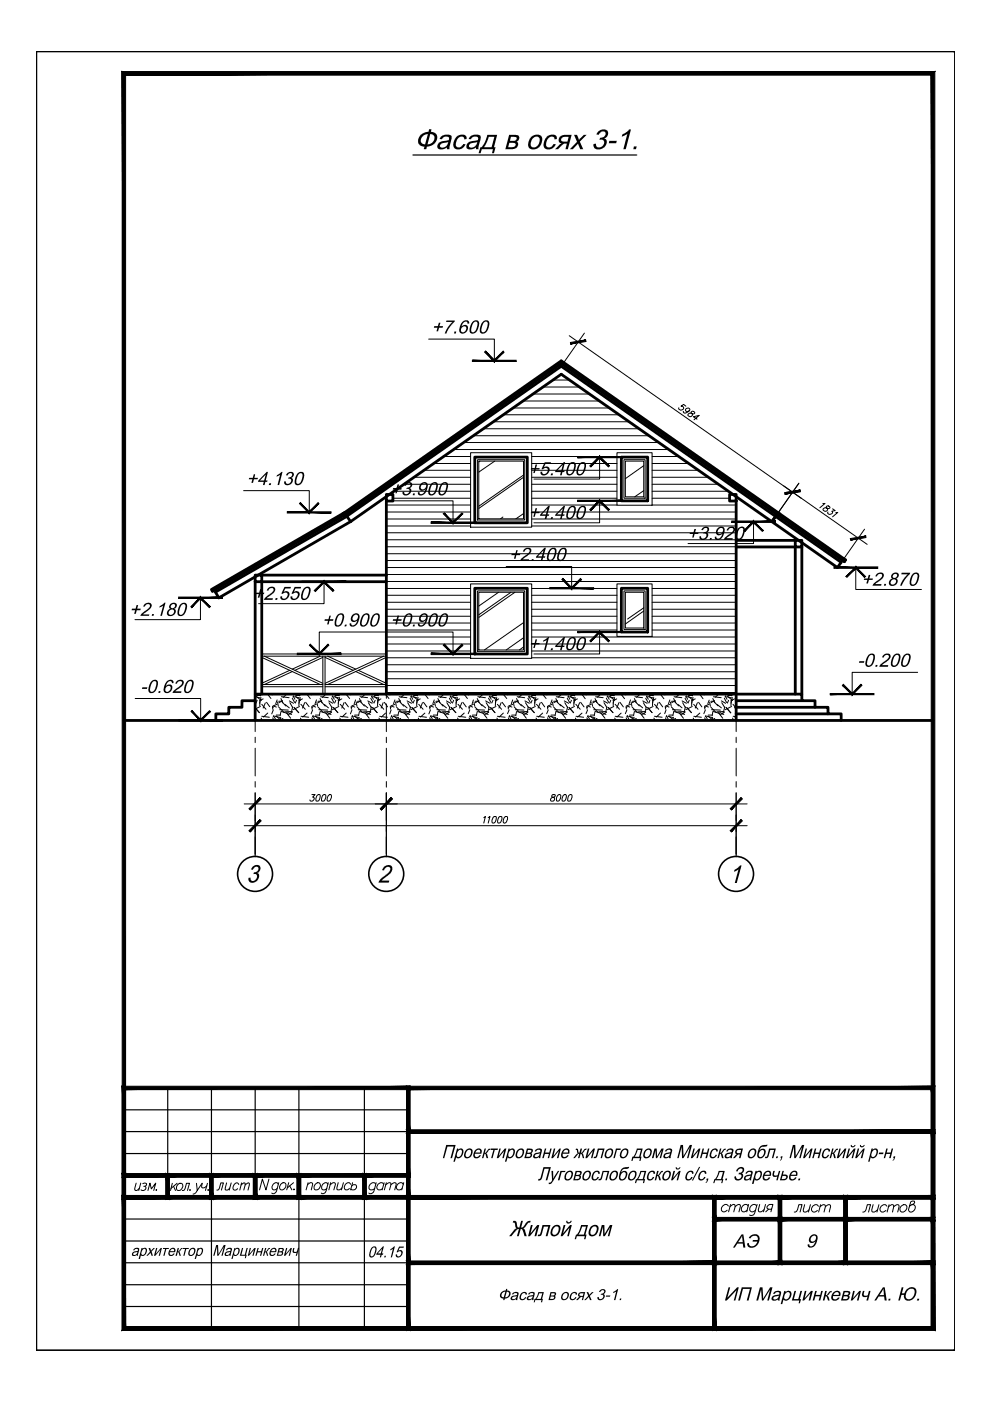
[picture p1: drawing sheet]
<svg xmlns="http://www.w3.org/2000/svg" width="210mm" height="297mm" viewBox="0 0 210 297" stroke-linecap="round" stroke-linejoin="round" font-family="sans-serif">
<!-- layer: 0 -->
<g fill="none" stroke="#000" stroke-width=".25">
<path d="M7.7 10.9h.1M7.7 10.9h194.7v275.4h-194.7zM7.7 10.9h194.7M7.7 10.9v275.4M202.4 10.9h.1M202.4 10.9v275.4M26.3 235.3h60.2M26.3 239.9h60.2M35.6 230.6v18.6M44.8 230.6v51.1M54.1 230.6v18.6M63.4 230.6v51.1"/>
<path d="M77.3 230.6v51.1M26.3 244.6h60.2M26.3 258.5h60.2M26.3 263.1h60.2M26.3 267.7h60.2M26.3 272.4h60.2M26.3 277h60.2M7.7 286.3h.1M7.7 286.3h194.7M202.4 286.3h.1"/>
</g>
<g fill="#000" stroke="#000" stroke-width=".21">
<path d="M25.9 15.2l.7 .7 171.6-.7zM26.6 15.9l171.6-.7-.8 .7zM198.2 15.2l-.8 .7 .8 266.1zM197.4 15.9l.8 266.1-.8-.7zM25.9 282h172.3l-.8-.7zM26.6 281.3h170.8l-171.5 .7zM25.9 15.2v266.8l.7-.7zM25.9 15.2l.7 .7v265.4z"/>
<path d="M121 73l3.2-.6v-.3zM120.9 72.6l3.3-.5-3.2 .9z"/>
<path d="M166.4 104.5l.1 .3 3.1-.9zM166.5 104.8l3.1-.9 .1 .3z"/>
<path d="M166.5 104.8l3.2-.6-.1-.3zM166.4 104.5l3.2-.6-3.1 .9z"/>
<path d="M180.3 114.2l.1 .3 3.2-.9zM180.4 114.5l3.2-.9v.4z"/>
<path d="M55.1 173.8l-2.1 2.6 2.4-2.4zM52.8 176.1l2.3-2.3-2.1 2.6z"/>
<path d="M55.1 169.1l-2.1 2.6 2.4-2.3zM55.1 169.1l-2.1 2.6-.2-.2z"/>
<path d="M82.9 169.1l-2.3 2.4 .3 .2zM82.9 169.1l.3 .3-2.3 2.3z"/>
<path d="M82.9 169.1l-2 2.6 2.3-2.3zM82.9 169.1l-2 2.6-.3-.2z"/>
<path d="M154.8 176.1l.3 .3 2-2.6zM157.1 173.8l.3 .2-2.3 2.4z"/>
<path d="M154.8 171.5l.3 .2 2-2.6zM157.1 169.1l.3 .3-2.3 2.3z"/>
<path d="M25.9 230.3l.7 .7 60.3-.7zM26.6 231l60.3-.7-.7 .7zM86.9 230.3l-.7 .7 .7 18.6zM86.2 231l.7 18.6-.7-.8zM25.9 249.6h61l-.7-.8zM26.6 248.8h59.6l-60.3 .8zM25.9 230.3v19.3l.7-.8zM25.9 230.3l.7 .7v17.8z"/>
<path d="M86.2 230.3l.7 .7 111.3-.7zM86.9 231l111.3-.7-.8 .7zM197.4 231l.8 9.3v-10zM197.4 231l.8 9.3-.8-.7zM86.2 240.3h112l-.8-.7zM86.2 240.3l.7-.7h110.5zM86.2 230.3v10l.7-.7zM86.2 230.3l.7 .7v8.6z"/>
<path d="M86.2 239.6l.7 .7 111.3-.7zM86.9 240.3l111.3-.7-.8 .7zM197.4 240.3l.8 13.9v-14.6zM197.4 240.3l.8 13.9-.8-.7zM86.2 254.2h112l-.8-.7zM86.9 253.5h110.5l-111.2 .7zM86.2 239.6v14.6l.7-.7zM86.2 239.6l.7 .7v13.2z"/>
<path d="M25.9 248.8l.7 .8 9.3-.8zM26.6 249.6l9.3-.8-.7 .8zM35.9 248.8l-.7 .8 .7 4.6zM35.2 249.6l.7 4.6-.7-.7zM25.9 254.2h10l-.7-.7zM26.6 253.5h8.6l-9.3 .7zM25.9 248.8v5.4l.7-.7zM25.9 248.8l.7 .8v3.9z"/>
<path d="M25.9 253.5l.7 .7 60.3-.7zM26.6 254.2l60.3-.7-.7 .7zM86.9 253.5l-.7 .7 .7 27.8zM86.2 254.2l.7 27.8-.7-.7zM25.9 282h61l-.7-.7zM26.6 281.3h59.6l-60.3 .7zM25.9 253.5v28.5l.7-.7zM25.9 253.5l.7 .7v27.1z"/>
<path d="M35.2 248.8l.7 .8 9.3-.8zM35.9 249.6l9.3-.8-.7 .8zM45.2 248.8l-.7 .8 .7 4.6zM44.5 249.6l.7 4.6-.7-.7zM35.2 254.2h10l-.7-.7zM35.9 253.5h8.6l-9.3 .7zM35.2 248.8v5.4l.7-.7zM35.2 248.8l.7 .8v3.9z"/>
<path d="M44.5 248.8l.7 .8 9.3-.8zM45.2 249.6l9.3-.8-.8 .8zM53.7 249.6l.8 4.6v-5.4zM53.7 249.6l.8 4.6-.8-.7zM44.5 254.2h10l-.8-.7zM45.2 253.5h8.5l-9.2 .7zM44.5 248.8v5.4l.7-.7zM44.5 248.8l.7 .8v3.9z"/>
<path d="M53.7 248.8l.8 .8 9.3-.8zM54.5 249.6l9.3-.8-.8 .8zM63 249.6l.8 4.6v-5.4zM63 249.6l.8 4.6-.8-.7zM53.7 254.2h10.1l-.8-.7zM53.7 254.2l.8-.7h8.5zM53.7 248.8v5.4l.8-.7zM53.7 248.8l.8 .8v3.9z"/>
<path d="M63 248.8l.8 .8 13.8-.8zM63.8 249.6l13.8-.8-.7 .8zM77.6 248.8l-.7 .8 .7 4.6zM76.9 249.6l.7 4.6-.7-.7zM63 254.2h14.6l-.7-.7zM63 254.2l.8-.7h13.1zM63 248.8v5.4l.8-.7zM63 248.8l.8 .8v3.9z"/>
<path d="M77.6 253.5l-.7 .7 9.3-.7zM76.9 254.2l9.3-.7 .7 .7zM86.2 249.6v3.9l.7 .7zM86.2 249.6l.7-.8v5.4zM77.6 249.6h8.6l.7-.8zM76.9 248.8h10l-9.3 .8zM76.9 248.8l.7 4.7v-3.9zM76.9 248.8l.7 4.7-.7 .7z"/>
<path d="M86.2 253.5l.7 .7 64.9-.7zM86.9 254.2l64.9-.7-.7 .7zM151.8 253.5l-.7 .7 .7 13.9zM151.1 254.2l.7 13.9-.7-.7zM86.2 268.1h65.6l-.7-.7zM86.2 268.1l.7-.7h64.2zM86.2 253.5v14.6l.7-.7zM86.2 253.5l.7 .7v13.2z"/>
<path d="M151.1 253.5l.7 .7 13.9-.7zM151.8 254.2l13.9-.7-.7 .7zM165.7 253.5l-.7 .7 .7 4.6zM165 254.2l.7 4.6-.7-.7zM151.1 258.8h14.6l-.7-.7zM151.1 258.8l.7-.7h13.2zM151.1 253.5v5.3l.7-.7zM151.1 253.5l.7 .7v3.9z"/>
<path d="M165 253.5l.7 .7 14-.7zM165.7 254.2l14-.7-.8 .7zM179.7 253.5l-.8 .7 .8 4.6zM178.9 254.2l.8 4.6-.8-.7zM165 258.8h14.7l-.8-.7zM165 258.8l.7-.7h13.2zM165 253.5v5.3l.7-.7zM165 253.5l.7 .7v3.9z"/>
<path d="M178.9 253.5l.8 .7 18.5-.7zM179.7 254.2l18.5-.7-.8 .7zM198.2 253.5l-.8 .7 .8 4.6zM197.4 254.2l.8 4.6-.8-.7zM178.9 258.8h19.3l-.8-.7zM178.9 258.8l.8-.7h17.7zM178.9 253.5v5.3l.8-.7zM178.9 253.5l.8 .7v3.9z"/>
<path d="M86.2 267.4l.7 .7 64.9-.7zM86.9 268.1l64.9-.7-.7 .7zM151.1 268.1l.7 13.9v-14.6zM151.1 268.1l.7 13.9-.7-.7zM86.2 282h65.6l-.7-.7zM86.9 281.3h64.2l-64.9 .7zM86.2 267.4v14.6l.7-.7zM86.2 267.4l.7 .7v13.2z"/>
<path d="M151.1 267.4l.7 .7 46.4-.7zM151.8 268.1l46.4-.7-.8 .7zM197.4 268.1l.8 13.9v-14.6zM197.4 268.1l.8 13.9-.8-.7zM151.1 282h47.1l-.8-.7zM151.8 281.3h45.6l-46.3 .7zM151.1 267.4v14.6l.7-.7zM151.1 267.4l.7 .7v13.2z"/>
<path d="M151.1 268.1l13.9-.7h-13.2zM151.1 268.1l13.9-.7 .7 .7zM165 258.8v8.6l.7 .7zM165 258.8l.7-.7v10zM151.8 258.8h13.2l.7-.7zM151.1 258.1h14.6l-13.9 .7zM151.1 258.1l.7 9.3v-8.6zM151.1 258.1l.7 9.3-.7 .7z"/>
<path d="M165 268.1l13.9-.7h-13.2zM165 268.1l13.9-.7 .8 .7zM178.9 258.8v8.6l.8 .7zM178.9 258.8l.8-.7v10zM165.7 258.8h13.2l.8-.7zM165 258.1h14.7l-14 .7zM165 258.1l.7 9.3v-8.6zM165 258.1l.7 9.3-.7 .7z"/>
<path d="M178.9 268.1l18.5-.7h-17.7zM178.9 268.1l18.5-.7 .8 .7zM197.4 258.8v8.6l.8 .7zM197.4 258.8l.8-.7v10zM179.7 258.8h17.7l.8-.7zM178.9 258.1h19.3l-18.5 .7zM178.9 258.1l.8 9.3v-8.6zM178.9 258.1l.8 9.3-.8 .7z"/>
</g>
<g fill="#000">
<path d="M96.7 29.1l.8-.5h1l.4 .4v.5l-.5 .1a.74 .74 0 0 0-.7-.7 .74 .74 0 0 0-.7 .6l-.4 .9v.5l.3 .3h.7l.6-.7 .5 .1-.4 .6-.7 .4h-.9l-.5-.4-.1-.9zM115.7 29.3l.7-.6 1-.2 .4 .2 .3 .4v.4l-.5 .1a.72 .72 0 0 0-.7-.7 .72 .72 0 0 0-.7 .5l-.4 1 .2 .7 .6 .2 .3-.2 .4-.6 .6 .1-.5 .6-.8 .5-.8-.1-.5-.4v-1.1zM121.7 28.6h.6l.4 1 1.1-1h.6l-1.5 1.4 .8 1.6h-.7l-.4-1.1-1.1 1.1h-.7l1.5-1.5zM126.8 28l.6-.5 .9-.1 .5 .4 .1 .6-.2 .5-.6 .5 .5 .3 .1 .6-.6 1-.7 .3-.9 .1-.5-.4-.2-.4 .1-.4h.5v.2a.82 .82 0 0 0 .7 .6 .82 .82 0 0 0 .8-.6l.2-.4-.1-.5-.3-.2h-.6l.2-.4 .5-.1a.63 .63 0 0 0 .6-.8 .63 .63 0 0 0-.9-.4l-.6 .7-.5-.1zM129.2 29.9h1.6l-.2 .5h-1.5zM132 28.5l.9-.5 .5-.6h.4l-1.1 4.2h-.5l.8-3.2-1.2 .6zM134.4 31h.6l-.2 .6h-.5zM92.1 69.1h.7l.2-.7h.4l-.2 .7h.7v.4h-.8l-.2 .7h-.4l.3-.7h-.8zM94.7 68h1.7v.2l-1.3 1.5-.4 1h-.4l.6-1.2 1-1.2h-1.3zM96.4 70.3h.3l-.1 .4h-.3zM52.8 101.3h.8l.2-.7h.3l-.2 .7h.8l-.1 .3h-.8l-.2 .8h-.3l.2-.8h-.8zM57.1 102.5h.4l-.1 .3h-.4z"/>
<path d="M58.7 100.7l1.2-.7-.7 2.8h-.4l.6-2.2-.8 .5zM60.7 100.5l.7-.5 .7 .1 .2 .6-.5 .7a.73 .73 0 0 1-.2 1.2l-.5 .3-.5-.1-.3-.3-.1-.4 .4-.1 .2 .6 .6-.1 .3-.4v-.4l-.2-.2h-.4l.1-.3 .6-.2a.43 .43 0 0 0-.2-.7 .43 .43 0 0 0-.6 .4v.1h-.4zM83.4 103.5h.7l.2-.8h.3l-.2 .8h.8l-.1 .3h-.8l-.2 .8h-.3l.2-.8h-.7zM85.9 102.6l.5-.4h.5l.4 .3 .1 .4-.1 .3-.4 .3 .3 .3-.2 .7-.6 .5h-.8l-.3-.3v-.4l.4-.1 .2 .5h.6l.3-.5v-.3l-.3-.3-.4 .1 .2-.3 .4-.1 .3-.2a.45 .45 0 0 0-.4-.6 .45 .45 0 0 0-.5 .4h-.4zM87.6 104.6h.4l-.1 .4h-.4zM108.5 117.4h.8l.2-.8h.3l-.2 .8h.7l-.1 .3h-.7l-.2 .8h-.3l.2-.8h-.8zM111 116.6l.7-.5 .7 .1 .2 .3v.4l-.2 .5-1.6 1.1 1.4 .1-.1 .3h-1.9l.6-.7 1.1-.8 .4-.5a.53 .53 0 0 0-.6-.5 .53 .53 0 0 0-.5 .6l-.3-.1zM112.8 118.5h.4l-.2 .4h-.4zM112.6 99.2h.8l.1-.7h.4l-.2 .7h.7l-.1 .3h-.7l-.2 .8h-.3l.2-.8h-.8zM112.6 108.5h.8l.1-.7h.4l-.2 .7h.7l-.1 .3h-.7l-.2 .8h-.3l.2-.8h-.8zM115.5 98h1.3v.4h-1.1l-.4 .7 .4-.2 .5 .1 .3 .3v.4l-.4 .8-.5 .3h-.5l-.4-.2-.1-.6h.4l.1 .5h.4l.5-.3 .2-.4-.1-.4-.3-.2-.7 .3h-.3zM116.8 100.4h.5l-.2 .4h-.3z"/>
<path d="M116.8 109.7h.5l-.2 .3h-.3zM146.3 112.9h.7l.2-.7h.4l-.2 .7h.7l-.1 .3h-.7l-.2 .8h-.3l.1-.8h-.7zM148.8 112.1l.6-.4 .5-.1 .4 .3 .1 .4-.2 .4-.4 .2 .3 .2 .1 .5-.5 .6-.5 .3h-.5l-.4-.4v-.4h.3v.1a.59 .59 0 0 0 .7 .4 .59 .59 0 0 0 .5-.7 .44 .44 0 0 0-.7-.4l.1-.3 .5-.1 .2-.2a.45 .45 0 0 0-.3-.6 .45 .45 0 0 0-.5 .4l-.4 .1zM150.5 114.1h.4l-.1 .3h-.3zM154.3 112l.6-.4 .6 .1 .3 .3-.1 .8-1.7 1.3h1.4l-.1 .3h-1.8l.4-.6 1.1-.8 .4-.5a.48 .48 0 0 0-.3-.6 .48 .48 0 0 0-.6 .4l-.1 .2h-.3zM28 129h.7l.3-.7h.3l-.2 .7h.7v.4h-.8l-.2 .7h-.4l.3-.7h-.8zM30.5 128.2l.4-.3 .5-.1h.4l.3 .3 .1 .4-.3 .5-1.6 1.3h1.4l-.1 .3h-1.8l.2-.4 1.4-1.1 .4-.6a.55 .55 0 0 0-.6-.4 .55 .55 0 0 0-.5 .5h-.3zM32.3 130.2h.3v.4h-.4zM33.9 128.5l.9-.7h.3l-.8 2.8h-.3l.6-2.2-.8 .4zM54.2 125.7h.7l.3-.8h.3l-.2 .8h.7v.3h-.8l-.2 .7h-.3l.2-.7h-.8zM56.8 124.8l.6-.4 .7 .1 .2 .2-.1 .8-1.7 1.3h1.4l-.1 .4h-1.8l.4-.7 1.1-.7 .5-.6v-.3l-.2-.2-.6 .1-.3 .4h-.3zM58.5 126.8h.3v.4h-.5z"/>
<path d="M60.3 124.4h1.4l-.1 .4h-1.1l-.3 .7 .4-.2 .6 .2 .2 .6-.5 .8-.4 .3h-.6l-.4-.2-.1-.5 .4-.1 .1 .5h.5l.4-.3 .2-.4v-.4l-.4-.2-.7 .3h-.3zM62.5 124.4h1.3v.4h-1.1l-.4 .7 .5-.2 .6 .2 .1 .6-.5 .9-.9 .2-.4-.2-.1-.5 .4-.1 .1 .5h.5l.3-.2 .3-.5-.1-.4-.4-.2-.6 .3h-.3zM68.9 131.3h.7l.2-.8h.3l-.2 .8h.8l-.1 .3h-.8l-.1 .8h-.4l.3-.8h-.8zM73.2 132.4h.3l-.1 .4h-.4zM83.4 131.3h.7l.2-.8h.3l-.2 .8h.8l-.1 .3h-.8l-.2 .8h-.3l.2-.8h-.7zM87.6 132.4h.4l-.1 .4h-.4zM112.6 136.3h.8l.1-.7h.4l-.2 .7h.7l-.1 .3h-.7l-.2 .8h-.3l.2-.8h-.8zM115.2 135.7l1.2-.6-.7 2.8h-.3l.5-2.2-.8 .4zM116.8 137.5h.5l-.2 .4h-.3zM183.2 122.7h.8l.2-.8h.3l-.2 .8h.8l-.1 .3h-.8l-.2 .7h-.3l.2-.7h-.8zM185.8 121.8l.7-.4h.6l.3 .3v.4l-.3 .6-1.6 1.1h1.4l-.1 .4h-1.8l.3-.6 1.2-.8 .5-.6a.48 .48 0 0 0-.4-.5 .48 .48 0 0 0-.5 .3l-.2 .2h-.3zM187.5 123.8h.4l-.1 .4h-.4z"/>
<path d="M191.2 121.4h1.8l-.1 .3-1.2 1.4-.5 1.1h-.4l.7-1.4 1-1h-1.4zM30.2 145.7h1v.4h-1.1zM33.7 146.5h.3v.4h-.4zM37.4 144.5l.7-.4 .5 .1 .3 .3v.4l-.2 .5-1.6 1.2h1.4l-.1 .3h-1.8l.4-.6 1.1-.8 .4-.5a.48 .48 0 0 0-.3-.6 .48 .48 0 0 0-.6 .4l-.1 .2-.3-.1zM182.2 140.2h1.1l-.1 .3h-1.1zM185.7 141h.4l-.1 .4h-.4zM187.2 139l.6-.4h.7l.3 .3v.5l-.2 .4-1.6 1.2h1.3v.4h-1.9l.2-.5 1.4-1 .5-.6-.1-.3-.4-.2-.3 .2-.3 .4h-.4zM94.6 242.8h2l-.8 2.7h-.3l.7-2.4h-1.3l-.7 2.4h-.3zM102.7 243.5h.3l-.2 .9h.2l.6-.8 .4-.1-.1 .3-.3 .1-.2 .3a.31 .31 0 0 0-.2 .2 .31 .31 0 0 0 .1 .3l.2 .8h-.3l-.4-.9-.3 .9h-.3zM104.1 243.5h1.5l-.1 .3h-.6l-.5 1.7h-.3l.5-1.7h-.6zM105.9 243.5h.3l-.5 1.6 1.3-1.6h.4l-.6 2h-.3l.4-1.5-1.2 1.5h-.4zM108.8 258.8l.6 .2 .2 .8a.39 .39 0 0 0 .5 .5l.4-1.5h.4l-.4 1.5 .4-.1 1-1.3 .6-.1-.1 .4a1.68 1.68 0 0 0-1.2 1.1l-.2 .1 .3 .5 .4 1.2h-.5l-.3-1.1-.3-.4h-.2l-.4 1.5h-.4l.4-1.5-.5 .1-1.1 1.4h-.5l1.3-1.5a.21 .21 0 0 0 .2-.1 .21 .21 0 0 0-.1-.3l-.1-.4a.4 .4 0 0 0-.3-.6h-.2z"/>
<path d="M112.6 259.7h.3l-.4 1.8 1.4-1.8h.4l-.6 2.4h-.4l.5-1.8-1.4 1.8h-.4zM115 259.7h1.7l-.6 2.4h-.4l.5-2h-.9l-.4 1.7-.3 .3h-.6l.1-.3 .4-.1zM115.2 247.5h1.6l-.8 2.7h-.3l.7-2.4h-1l-.5 2.2-.4 .3h-.4l.1-.3 .4-.2zM115.5 243.5h.3l-.2 .9h.9l.2-.9h.3l-.6 2h-.3l.3-.8h-.9l-.2 .8h-.3zM116.9 248.3h.4v1.6l1-1.6h.3l-1.5 2.5-.3 .2-.5 .1 .1-.4h.4l.3-.4zM117.4 243.5h.3l-.4 1.6 1.3-1.6h.3l-.5 2h-.3l.4-1.5-1.3 1.5h-.3zM118.8 248.3h1.1l-.1 .2h-.7l-.5 1.7h-.3zM122.1 243.5a.42 .42 0 0 1 .5 .2 .42 .42 0 0 1 0 .5l.3 .2 .2-.9h.3l-.2 .9h.2l.6-.8 .4-.1-.1 .3h-.2l-.3 .4a.29 .29 0 0 0-.3 .3 .29 .29 0 0 0 .2 .3l.2 .7h-.3l-.4-.9-.3 .9h-.3l.2-.9-.2 .1-.7 .8h-.4l.6-.7 .5-.3-.2-.1-.1-.5-.3-.1zM124.6 243.5h.4l-.5 1.6 1.3-1.6h.4l-.6 2h-.3l.4-1.5-1.2 1.5h-.4zM125.9 248.5l.5-.3h.4l.4 .4v.2l-.4 .1a.45 .45 0 0 0-.4-.4 .45 .45 0 0 0-.5 .4l-.1 .8a.48 .48 0 0 0 .5 .3 .48 .48 0 0 0 .4-.5l.3 .1-.5 .6-.7 .1-.2-.2-.2-.7zM126.7 243.5h1.5l-.6 2h-.3l.5-1.7h-.8l-.4 1.5-.3 .2h-.4v-.2l.4-.1zM127.6 259.7h.5l.1 1.9 1.1-1.9h.5l-.6 2.4h-.3l.5-1.9-1.2 1.9h-.3l-.1-2-.5 2h-.3z"/>
<path d="M127.8 248.3h1.4l-.5 1.9h-.3l.4-1.7h-.8l-.4 1.6-.3 .1h-.4l.1-.2 .3-.2zM130.6 243.5h1v.3h-.8l-.5 1.7h-.3zM137.5 248.6l.3-.3 .8-.1 .3 .4v.2l-.3 .1a.47 .47 0 0 0-.5-.4 .47 .47 0 0 0-.5 .5l-.1 .6a.45 .45 0 0 0 .4 .4 .45 .45 0 0 0 .5-.4h.3l-.6 .6-.6 .1-.3-.2v-.7zM138.8 243.5h.4l.1 1.7 1-1.7h.4l-.5 2h-.3l.4-1.6-1 1.6h-.2l-.1-1.6-.4 1.6h-.4zM139.3 248.3h.4l-.3 .8h.2l.7-.8h.3l-.1 .2-.2 .1-.6 .6 .2 .2 .2 .8h-.3l-.4-.9-.3 .9h-.3zM144.3 242.8h.5l.1 2.4 1.4-2.4h.4l-.7 2.7h-.3l.6-2.3-1.4 2.3h-.3l-.1-2.3-.6 2.3h-.3zM145.6 248.6l.3-.3 .6-.1 .4 .1 .1 .2v.3l-.3 .1-.1-.4-.5 .1-.3 .2-.2 .9a.48 .48 0 0 0 .6 .3 .48 .48 0 0 0 .4-.5l.3 .1-.4 .5-.4 .2-.5-.1-.3-.2v-.4zM148.2 247.4h.3l-1.6 2.9h-.2zM147 243.5h.3l-.4 1.6 1.3-1.6h.3l-.5 2h-.3l.3-1.5-1.2 1.5h-.3zM149 243.5h.3l-.2 .9h.8l.2-.9h.3l-.5 2h-.3l.2-.8h-.8l-.3 .8h-.3zM148.4 248.6l.8-.4 .5 .3v.3l-.3 .1v-.3l-.4-.1-.5 .4-.2 .6 .2 .5h.4l.4-.5 .3 .1-.3 .4-.5 .3-.5-.1-.3-.3 .1-.7zM149.9 249.9h.3l-.2 .6-.4 .3 .3-.5-.2-.1z"/>
<path d="M150.8 243.9l.6-.4h.5l.3 .4v.2l-.3 .1a.49 .49 0 0 0-.6-.4 .49 .49 0 0 0-.4 .6l-.1 .7 .2 .2h.4l.3-.5 .3 .1-.5 .6-.6 .1-.4-.3v-.7zM152.7 243.5h.3l-.3 .9h.3l.5-.8 .4-.1-.1 .3-.3 .1-.2 .3a.31 .31 0 0 0-.2 .2 .31 .31 0 0 0 .1 .3l.2 .8h-.3l-.4-.9-.3 .9h-.3zM153.8 249.9h.4l-.1 .3h-.3zM156.3 247.8l.5-.3h.6l.4 .2v.5l-.5 .6 .3 .3-.2 .8-.5 .3-.7 .1-.4-.3-.1-.5 .3-.1 .1 .4 .3 .2 .5-.1 .3-.6-.1-.3h-.5l.1-.4h.3l.4-.3a.47 .47 0 0 0-.4-.6 .47 .47 0 0 0-.5 .4l-.1 .3-.4-.1zM163.1 243.5h1.4l-.5 2h-.3l.4-1.7h-.8l-.4 1.5-.3 .2h-.4l.1-.2 .3-.1zM164 248.3h.3l-.1 .4a.43 .43 0 0 0 .1 .6 .43 .43 0 0 0 .6-.2l.2-.8h.3l-.5 1.9h-.3l.2-.8-.8 .1-.2-.3zM164.6 245.2h.4l-.2 .3h-.3zM165.6 245.2h.3l-.2 .6-.3 .3 .3-.5-.2-.1zM168.1 242.8h.5l.1 2.4 1.4-2.4h.4l-.7 2.7h-.3l.6-2.3-1.4 2.3h-.3l-.1-2.3-.6 2.3h-.3zM169.3 249.9h.4l-.1 .3h-.4zM170.8 243.5h.3l-.4 1.6 1.3-1.6h.3l-.6 2h-.2l.3-1.5-1.2 1.5h-.3zM172.8 243.5h.3l-.3 .9h.9l.2-.9h.3l-.5 2h-.3l.2-.8h-.8l-.3 .8h-.3z"/>
<path d="M174.6 243.9l.6-.4h.5l.3 .4v.2l-.3 .1a.49 .49 0 0 0-.6-.4 .49 .49 0 0 0-.4 .6l-.1 .7 .2 .2h.4l.3-.5 .3 .1-.5 .6-.6 .1-.4-.3v-.7zM176.4 243.5h.3l-.2 .9h.2l.6-.8 .4-.1-.1 .3-.3 .1-.2 .3a.31 .31 0 0 0-.2 .2 .31 .31 0 0 0 .1 .3l.2 .8h-.3l-.4-.9-.3 .9h-.3zM178 243.5h.3l-.5 1.6 1.3-1.6h.4l-.6 2h-.3l.4-1.5-1.2 1.5h-.4zM186.4 244.4h.9l-.1 .3h-.9zM187.9 243.5h.3l-.2 .9h.8l.3-.9h.3l-.6 2h-.3l.3-.8h-.9l-.2 .8h-.3zM189.5 245.2h.3l-.1 .6-.4 .3-.1-.1 .4-.5h-.2zM31.5 264.6h.3l.2 .6 .6-.6h.3l-.8 .8 .3 .8h-.3l-.2-.6-.6 .6h-.3l.8-.8zM33.1 264.6h.3l-.4 1.3 1.1-1.3h.2l-.4 1.6h-.2l.3-1.2-1.1 1.2h-.3zM34.6 264.6h1.2v.2h-.5l-.4 1.4h-.3l.4-1.4h-.5zM37.7 264.6h.2l-.1 .7 .6-.7h.3l-.7 .8 .4 .8h-.3l-.3-.7-.3 .7h-.3zM38.8 264.6h1.2v.2h-.5l-.4 1.4h-.2l.3-1.4h-.4zM45.8 264h.4l.1 2 1.2-2h.3l-.6 2.2h-.3l.6-1.9-1.2 1.9h-.2l-.1-1.9-.5 1.9h-.3z"/>
<path d="M51.3 264.6h.3l-.4 1.4h.7l.4-1.4h.2l-.4 2.2h-.2l.1-.6h-1.2zM53 264.6h.2l-.3 1.3 1-1.3h.3l-.4 1.6h-.3l.3-1.2-1 1.2h-.3zM54.6 264.6h.3l-.2 .7h.7l.2-.7h.2l-.4 1.6h-.3l.2-.7h-.7l-.2 .7h-.3zM56.2 264.6h.3l-.2 .7 .3-.1 .3-.5 .4-.1-.8 .8 .2 .2 .2 .6h-.3l-.3-.7-.3 .7h-.2zM60.7 264.6h.2l-.3 1.3 1-1.3h.3l-.4 1.6h-.3l.4-1.2-1.1 1.2h-.3zM62.2 264.6h.2v.3a.37 .37 0 0 0 .1 .5 .37 .37 0 0 0 .4 0l.3-.8h.2l-.5 1.6h-.2l.2-.6-.7 .1-.1-.2zM81.5 266.2h.3l-.1 .4h-.3zM82.8 264.8l.7-.5h.2l-.6 2.3h-.3l.5-1.8-.6 .3zM84.6 264.3h1v.3h-.8l-.3 .6 .3-.2 .4 .1 .2 .6-.3 .6-.4 .3-.7-.1-.1-.5h.3a.4 .4 0 0 0 .4 .4 .4 .4 0 0 0 .4-.4l.1-.4a.4 .4 0 0 0-.4-.3 .4 .4 0 0 0-.4 .2h-.2zM110.5 274.2l.5-.3h.4l.3 .3v.3h-.3a.45 .45 0 0 0-.5-.3 .45 .45 0 0 0-.4 .5v.2a.44 .44 0 0 0 .3 .6 .44 .44 0 0 0 .5-.5l.3 .1-.3 .4-.5 .2-.4-.1-.2-.3v-.4zM121.1 274.2l.3-.2 .6-.1 .3 .3v.3h-.3a.45 .45 0 0 0-.5-.3 .45 .45 0 0 0-.3 .4l-.1 .6a.46 .46 0 0 0 .5 .2 .46 .46 0 0 0 .4-.4l.2 .1-.3 .4-.5 .2-.4-.1-.2-.7zM124.4 274h.3l.2 .5 .6-.5h.4l-.8 .8 .3 .8h-.3l-.3-.6-.6 .6h-.3l.8-.8z"/>
<path d="M127.2 273.6l.4-.3h.5l.3 .2v.5l-.5 .4 .3 .1v.4l-.4 .6-.8 .1-.3-.2v-.4h.3l.2 .4h.3l.3-.2a.38 .38 0 0 0 .1-.6 .38 .38 0 0 0-.6-.1l.2-.2 .5-.2a.36 .36 0 0 0-.2-.6 .36 .36 0 0 0-.5 .4h-.3zM128.5 274.7h.9l-.1 .2h-.9zM130 273.9l1.1-.6-.6 2.3h-.3l.4-1.8-.6 .4zM131.4 275.3h.3v.3h-.3zM154.5 272.9h.3l-.6 2.2 2.1-2.2h.3l-.7 2.8h-.3l.6-2.2-2.1 2.2h-.4zM157.3 272.9h2.1l-.7 2.8h-.4l.7-2.4h-1.5l-.6 2.4h-.4zM159 262.1l.5-.3 .9-.1 .6 .5 .1 .5-.2 .7-.3 .5-.6 .5-.4 .2-.8-.1-.3-.5-.1-.4 .4-.1v.4l.3 .3h.8l.4-.4 .3-.6h-1v-.3h1.1v-.5l-.4-.4h-.6l-.6 .6-.3-.1zM161.1 272.9h.6l.1 2.5 1.5-2.5h.5l-.8 2.8h-.3l.6-2.3-1.5 2.3h-.3l-.1-2.3-.7 2.3h-.3zM168.4 273.7h.4l-.5 1.7h.9l.5-1.7h.4l-.5 1.7h.2l-.2 .9h-.3l.2-.6h-1.6zM170.6 273.7h.4l-.4 1.6 1.4-1.6h.3l-.5 2h-.3l.3-1.5-1.3 1.5h-.4zM172.8 273.7h.4l-.3 .8h1l.2-.8h.4l-.6 2h-.3l.2-.9h-.9l-.3 .9h-.3zM175 273.7h.3l-.2 .9 .3-.1 .5-.7 .5-.1-.1 .3h-.2l-.5 .5a.17 .17 0 0 0-.2 .2 .17 .17 0 0 0 .2 .2l.3 .8h-.3l-.5-.9-.3 .9h-.3z"/>
<path d="M180.9 273.7h.3l-.4 1.6 1.4-1.6h.3l-.5 2h-.3l.4-1.5-1.4 1.5h-.3zM183 273.7h.3l-.1 .5a.46 .46 0 0 0 .2 .6 .46 .46 0 0 0 .6-.2l.2-.9h.4l-.5 2h-.4l.2-.8-.8 .1-.3-.2zM188.4 275.4h.4l-.1 .3h-.4zM194.5 275.4h.4l-.1 .3h-.4z"/>
<path d="M89.1 28.7l.9-.6 .8-.1 .2-.6h.5l-.1 .6 .9 .3 .3 .3 .1 .7-.3 .8-.5 .5-.8 .4-.6 .1-.1 .5h-.6l.2-.5-.9-.3-.5-.6v-.6zM91.2 28.4l-.6 2.2 1-.3 .5-.7-.1-.8-.3-.3zM89.8 28.7l-.5 .6-.1 .6 .3 .5 .6 .2 .6-2.2z"/>
<path d="M93.5 29l.7-.4h1a.66 .66 0 0 1 .5 1.1l-.4 1.4v.5h-.5v-.3l-.9 .4h-.6l-.5-.2-.1-.6 .5-.7 1.4-.4a.47 .47 0 0 0 .6-.5 .47 .47 0 0 0-.7-.3l-.5 .1-.3 .4h-.5zM93.6 30.5a.48 .48 0 0 0-.2 .6 .48 .48 0 0 0 .7 .2l.6-.3 .3-.9z"/>
<path d="M99.6 29.1l.8-.5h1a.69 .69 0 0 1 .5 1.1l-.5 1.5 .1 .4h-.6v-.3l-.9 .4-.9-.1-.3-.5 .3-.7 .5-.4 1-.1a.55 .55 0 0 0 .6-.2 .55 .55 0 0 0 .1-.5l-.3-.2h-.5l-.3 .1-.3 .4h-.5zM99.7 30.5a.5 .5 0 0 0-.1 .7 .5 .5 0 0 0 .7 0l.5-.2 .4-.9z"/>
<path d="M103.3 28.6h2.1l-.7 2.6h.4l-.4 1.3h-.4l.2-.9h-2.3l-.3 .9h-.4l.4-1.3h.2l.5-.7zM103.6 29l-.3 1.1-.7 1.1h1.6l.6-2.2z"/>
<path d="M108 28.6h1.5a.71 .71 0 0 1 .6 .7 .71 .71 0 0 1-.5 .7l.3 .4v.4l-.5 .6-.7 .2h-1.6zM108.3 29l-.2 .9h.6a.53 .53 0 0 0 .7-.1 .53 .53 0 0 0-.1-.7zM108 30.3l-.3 .9h1.2a.46 .46 0 0 0 .4-.6 .46 .46 0 0 0-.6-.3z"/>
<path d="M112.5 29.1l1.1-.6 .7 .1 .6 .4 .1 .8-.2 .7-.8 1-1.2 .2-.7-.4-.1-1.1zM113 29.3l-.4 .8-.1 .7 .3 .4 .6 .1 .8-.7 .2-1.2-.4-.4h-.5z"/>
<path d="M118.6 29.1l.8-.5h1.8l-.8 3h-.5l.3-1.1h-.7l-1.2 1.1h-.6l1-1.1 .4-.1-.4-.1-.3-.4zM119.3 29.1a.5 .5 0 0 0-.3 .7 .5 .5 0 0 0 .7 .2h.6l.3-1z"/>
<path d="M97.9 68.4l.6-.4 .6-.1 .3 .3 .1 .4h-.4a.47 .47 0 0 0-.4-.4 .47 .47 0 0 0-.5 .3l-.4 .8 .4-.3 .6-.1 .4 .3v.5l-.5 .8-.7 .3-.4-.2-.2-.4 .1-1zM98 69.4l-.3 .5a.53 .53 0 0 0 .6 .6 .53 .53 0 0 0 .5-.6l.1-.4-.1-.2-.5-.1z"/>
<path d="M100.1 68.3l.4-.3 .7-.1 .3 .3 .1 .3-.1 .7-.4 1-.3 .4-.5 .2-.5-.1-.2-.4 .1-1.2zM100.5 68.3l-.6 1.4v.5l.2 .3 .4-.1 .4-.4 .4-1.4a.46 .46 0 0 0-.3-.4 .46 .46 0 0 0-.5 .1z"/>
<path d="M102.3 68.3l.3-.3 .7-.1 .5 .5-.2 1-.3 .8-.4 .4-.5 .2-.4-.1-.3-.4 .1-1zM102.6 68.3l-.4 .9-.1 .9a.52 .52 0 0 0 .6 .4 .52 .52 0 0 0 .4-.6l.3-1.4-.3-.3z"/>
<path d="M120.6 98.4l.5-.4h.6l.4 .4-.1 .8-.3 1-.4 .4-.5 .2-.5-.1-.2-.4 .1-1zM121 98.4l-.4 .8-.2 1.1a.61 .61 0 0 0 .7 .1 .61 .61 0 0 0 .4-.6l.3-1.2a.43 .43 0 0 0-.8-.2z"/>
<path d="M122.8 98.4l.4-.4h.7l.3 .4v.8l-.4 1-.4 .4-.4 .2-.5-.1-.3-.4 .1-1zM123.2 98.4l-.5 .9-.1 1a.61 .61 0 0 0 .7 .1 .61 .61 0 0 0 .4-.6l.2-1.3-.3-.3z"/>
<path d="M56.6 100h.2l-.5 1.9h.4l-.1 .3h-.3l-.2 .6h-.3l.1-.6h-1.2l.1-.3zM56.3 100.6l-1.2 1.3h.9z"/>
<path d="M63 100.4l.5-.3 .6-.1 .3 .3 .1 .3-.4 1.6-.4 .5-.5 .2-.5-.1-.3-.6 .2-.8zM63.4 100.5l-.6 1.3v.6l.2 .2h.3l.5-.4 .3-.7v-.8a.44 .44 0 0 0-.3-.4 .44 .44 0 0 0-.4 .2z"/>
<path d="M89.2 102.6l.5-.4h.5l.4 .3 .1 .3-.4 1.6-.3 .4-.5 .2h-.7l-.2-.6 .3-.1 .2 .4h.4l.5-.3 .2-.7-.6 .4-.6-.2-.2-.5zM89.6 102.6l-.4 .6v.4l.3 .2 .6-.2 .2-.4v-.4a.47 .47 0 0 0-.7-.2z"/>
<path d="M91.3 102.7l.6-.5h.5l.3 .2 .1 .3-.2 1.4-.3 .5-.6 .4h-.7l-.2-.4 .1-1.1zM91.7 102.6l-.3 .7-.3 1.2a.55 .55 0 0 0 .6 .2 .55 .55 0 0 0 .5-.5l.3-1.4-.3-.3z"/>
<path d="M93.5 102.6l.5-.4h.5l.4 .3 .1 .2v.7l-.3 .9-.8 .7h-.7l-.2-.4 .1-1.1zM93.9 102.6l-.4 .7-.2 .8v.4l.3 .3 .6-.3 .5-1.4-.2-.6z"/>
<path d="M115.4 116.1h.3l-.5 1.9h.4l-.1 .3h-.4l-.1 .6h-.4l.2-.6h-1.2l.1-.3zM115.2 116.7l-1.2 1.3h.9z"/>
<path d="M116.3 107.2h.3l-.5 1.9h.4l-.1 .3h-.4l-.2 .6h-.3l.2-.6h-1.2l.1-.3zM116.1 107.8l-1.2 1.3h.8z"/>
<path d="M116.5 116.6l.6-.5h.5l.4 .5v.6l-.3 1-.5 .6-.4 .2-.6-.1-.2-.5 .1-1zM116.9 116.6l-.4 .6-.2 1a.51 .51 0 0 0 .5 .5 .51 .51 0 0 0 .5-.5l.3-1v-.6l-.3-.2z"/>
<path d="M118.7 116.6l.6-.5h.5l.3 .5v.6l-.3 1-.5 .6-.4 .2-.5-.1-.3-.5 .1-1zM119 116.6l-.3 .6-.3 .9 .3 .6 .5-.1 .3-.6 .3-.8-.1-.6a.42 .42 0 0 0-.7 0z"/>
<path d="M119.5 98h.3l-.5 1.8h.4l-.1 .3h-.3l-.2 .7h-.4l.2-.7h-1.2l.1-.3zM119.3 98.5l-1.2 1.3h.9z"/>
<path d="M119.5 107.2h.3l-.5 1.9h.4l-.1 .3h-.3l-.2 .6h-.4l.2-.6h-1.2l.1-.3zM119.3 107.8l-1.2 1.3h.9z"/>
<path d="M120.6 107.7l.5-.4 .6-.1 .4 .5-.1 .8-.3 1-.4 .4-.5 .2-.5-.1-.2-.4 .1-1zM121 107.6l-.4 .8-.2 1.1a.61 .61 0 0 0 .7 .2 .61 .61 0 0 0 .4-.6l.3-1.2a.42 .42 0 0 0-.3-.4 .42 .42 0 0 0-.5 .1z"/>
<path d="M122.8 107.7l.4-.4 .7-.1 .3 .5v.8l-.4 1-.4 .4-.4 .2-.5-.1-.3-.4 .1-1zM123.2 107.6l-.5 1-.1 .9a.61 .61 0 0 0 .7 .2 .61 .61 0 0 0 .4-.6l.2-1.2a.43 .43 0 0 0-.3-.4 .43 .43 0 0 0-.4 .1z"/>
<path d="M152.1 112l.5-.3 .5-.1 .4 .3 .2 .5-.3 1.2-.5 .6-.5 .3-.6-.1-.2-.3v-.3h.3a.52 .52 0 0 0 .5 .4 .52 .52 0 0 0 .5-.4l.3-.7-.7 .4-.7-.3v-.6zM152.4 112.2l-.3 .4v.3l.3 .3 .6-.1 .3-.6a.48 .48 0 0 0-.3-.6 .48 .48 0 0 0-.6 .3z"/>
<path d="M156.4 112.1l.6-.4 .5-.1 .4 .6v.6l-.3 1-.4 .5-.4 .2-.6-.1-.3-.4 .1-1.1zM156.9 112l-.4 .7-.2 1.2a.6 .6 0 0 0 .6 .2 .6 .6 0 0 0 .5-.6l.2-1a.43 .43 0 0 0-.2-.5 .43 .43 0 0 0-.5 0z"/>
<path d="M36.1 128.1l.4-.3h.5l.5 .4-.2 .6-.4 .3 .3 .2 .1 .2-.2 .6-.4 .4-.6 .2-.4-.1-.3-.4 .2-.8 .6-.3-.3-.3zM36.4 128.2l-.1 .1a.41 .41 0 0 0 .2 .7 .41 .41 0 0 0 .5-.3 .4 .4 0 0 0-.1-.6 .4 .4 0 0 0-.5 .1zM36 129.4l-.2 .4a.58 .58 0 0 0 .6 .6 .58 .58 0 0 0 .5-.7l-.2-.4z"/>
<path d="M38.2 128.2l.4-.3 .5-.1 .4 .1 .2 .4-.1 .9-.4 .9-.4 .4-.5 .2-.4-.1-.3-.4 .1-1zM38.6 128.2l-.6 1.4v.5l.2 .3 .4-.1 .3-.4 .4-1.2-.1-.5-.4-.1z"/>
<path d="M64.4 124.8l.4-.3 .6-.1 .3 .2 .2 .4-.4 1.5-.4 .5-.5 .2h-.5l-.3-.4 .2-1.2zM64.8 124.8l-.3 .4-.3 1v.5l.2 .2h.3l.3-.2 .5-1.3v-.3l-.2-.4z"/>
<path d="M71.5 130.4l.4-.3 .5-.1 .4 .2 .2 .5-.4 1.5-.8 .7-.6-.1-.2-.3v-1.1zM71.9 130.4l-.4 .6-.2 1.1a.51 .51 0 0 0 .5 .5 .51 .51 0 0 0 .5-.6l.3-.9v-.6l-.2-.2z"/>
<path d="M74.6 130.5l.6-.4h.6l.4 .3v.6l-.3 1-.5 .7-.4 .2-.7-.1-.2-.6h.4a.52 .52 0 0 0 .5 .4 .52 .52 0 0 0 .5-.4l.2-.7-.5 .4-.5-.1-.3-.2v-.6zM75.1 130.5l-.3 .5a.55 .55 0 0 0 .6 .6 .55 .55 0 0 0 .5-.6v-.4l-.2-.2-.3-.1z"/>
<path d="M77 130.4l.4-.3 .5-.1 .2 .1 .3 .4-.3 1.5-.3 .5-.6 .4-.6-.1-.3-.5 .1-.8zM77.3 130.4l-.3 .3-.2 .8-.1 .8 .1 .2 .3 .1 .5-.3 .4-1.6a.41 .41 0 0 0-.2-.4 .41 .41 0 0 0-.5 .1z"/>
<path d="M79.1 130.4l.5-.3 .4-.1 .3 .1 .2 .4-.2 1.5-.4 .5-.5 .4-.6-.1-.3-.5 .1-.9zM79.5 130.4l-.3 .3-.3 .8-.1 .7 .2 .3 .3 .1 .5-.3 .4-1.6a.41 .41 0 0 0-.2-.4 .41 .41 0 0 0-.5 .1z"/>
<path d="M86 130.4l.5-.3 .4-.1 .3 .1 .2 .4-.2 1.5-.4 .5-.5 .4-.6-.1-.3-.5 .1-.9zM86.4 130.4l-.5 .7-.2 1a.51 .51 0 0 0 .6 .5 .51 .51 0 0 0 .4-.5l.3-.9 .1-.7-.3-.2z"/>
<path d="M89.2 130.4l.5-.3h.6l.3 .2 .1 .5-.3 1.1-.4 .7-.5 .3h-.5l-.4-.3v-.4l.3-.1v.2a.64 .64 0 0 0 .8 .2 .64 .64 0 0 0 .4-.6l.1-.4-.6 .4-.5-.1-.2-.2v-.6zM89.6 130.4l-.3 .4-.1 .5 .1 .2 .4 .1 .6-.4 .1-.5-.3-.4z"/>
<path d="M91.4 130.4l.4-.3 .5-.1 .3 .1 .2 .4-.2 1.4-.4 .6-.5 .4-.7-.1-.2-.4 .2-1.2zM91.7 130.4l-.3 .7-.3 .8v.4l.3 .3 .7-.3 .4-1.4-.2-.5z"/>
<path d="M93.6 130.4l.3-.3 .6-.1 .2 .1 .3 .4v.7l-.3 .9-.3 .4-.5 .4-.7-.1-.2-.4 .1-1.2zM93.9 130.4l-.4 .7-.2 .8v.4l.3 .3 .6-.3 .5-1.3-.2-.6z"/>
<path d="M119.5 135.1h.3l-.5 1.8h.4l-.1 .3h-.3l-.2 .7h-.4l.2-.7h-1.2l.1-.3zM119.3 135.6l-1.2 1.3h.9z"/>
<path d="M120.6 135.5l.5-.4h.6l.4 .4-.1 .8-.3 1-.4 .4-.4 .2-.6-.1-.2-.4 .1-1zM121 135.4l-.4 .8-.2 1.1a.59 .59 0 0 0 .7 .2 .59 .59 0 0 0 .4-.6l.3-1.2a.43 .43 0 0 0-.3-.4 .43 .43 0 0 0-.5 .1z"/>
<path d="M122.9 135.4l.3-.3h.7l.3 .4v.8l-.4 1-.4 .4-.4 .2-.5-.1-.3-.4 .1-1zM123.1 135.6l-.4 .8-.1 .9a.59 .59 0 0 0 .7 .2 .59 .59 0 0 0 .4-.6l.2-1.2a.46 .46 0 0 0-.4-.4 .46 .46 0 0 0-.4 .3z"/>
<path d="M184.1 138.9l.5-.3h.5l.4 .4v.6l-.3 1-.3 .5-.6 .3-.6-.1-.2-.4 .1-1zM184.4 139l-.4 .7-.2 .9 .3 .5h.3l.3-.3 .5-1.2-.2-.7-.3-.1z"/>
<path d="M189.6 138.8l.4-.2h.6l.3 .3v.6l-.5 1.4-.5 .5h-.5l-.5-.3v-.7l.2-.9zM189.8 139l-.4 .8-.1 1.1a.61 .61 0 0 0 .7 .1 .61 .61 0 0 0 .3-.7l.3-.8-.1-.5-.3-.2z"/>
<path d="M189.1 121.8l.5-.4h.5l.2 .1 .3 .3-.1 .6-.5 .3 .3 .3-.1 .6-.8 .6h-.6l-.3-.4 .1-.6 .6-.5-.3-.3zM189.6 121.7l-.2 .3a.44 .44 0 0 0 .4 .6 .44 .44 0 0 0 .4-.6l-.2-.3zM189.1 123l-.3 .5 .2 .4h.5l.4-.3 .1-.5-.1-.2-.5-.1z"/>
<path d="M191.6 139l.5-.4h.6l.3 .1 .1 .4-.1 .7-.3 .9-.3 .5-.5 .2-.6-.1-.2-.4 .1-1.1zM192 139l-.4 .8-.2 1.1a.61 .61 0 0 0 .7 .1 .61 .61 0 0 0 .4-.7l.2-1.1a.42 .42 0 0 0-.2-.3 .42 .42 0 0 0-.5 .1z"/>
<path d="M193.4 121.8l.4-.3 .6-.1 .4 .2 .1 .3-.3 1.6-.5 .5-.4 .2h-.4l-.4-.4v-.8zM193.8 121.8l-.4 .7-.2 1a.54 .54 0 0 0 .6 .4 .54 .54 0 0 0 .5-.6l.2-1.3a.42 .42 0 0 0-.7-.2z"/>
<path d="M32.1 144.5l.4-.3 .5-.1 .5 .5-.3 1.5-.3 .6-.6 .3-.6-.1-.2-.5 .1-1.1zM32.5 144.5l-.4 .5-.3 1.2a.51 .51 0 0 0 .5 .5 .51 .51 0 0 0 .5-.6l.3-1.3a.4 .4 0 0 0-.2-.4 .4 .4 0 0 0-.4 .1z"/>
<path d="M35.3 144.5l.4-.3 .6-.1 .5 .4v.3h-.4v-.1a.63 .63 0 0 0-.7-.2 .63 .63 0 0 0-.4 .6l-.2 .4 .5-.3 .6-.1 .3 .4-.1 .9-.8 .6-.6-.1-.3-.5 .2-1.1zM35.3 145.6l-.2 .4v.4l.3 .3 .4-.1 .3-.4 .1-.6-.6-.2z"/>
<path d="M39.6 144.5l.5-.3 .5-.1 .4 .3 .1 .2-.3 1.4-.2 .5-.7 .5-.7-.1-.2-.4 .2-1.1zM40 144.5l-.3 .5-.3 1v.4l.3 .3 .6-.3 .4-1.4-.1-.5z"/>
<path d="M96.9 243.5h.3l-.1 .3 .6-.3 .4 .1 .2 .3-.1 .6-.3 .7-.4 .3-.6 .1-.2-.3-.3 1h-.3zM97.4 243.8l-.5 .7v.8h.5l.3-.3 .2-.9a.33 .33 0 0 0-.2-.3 .33 .33 0 0 0-.3 0z"/>
<path d="M98.7 243.9l.8-.4 .4 .1 .3 .3-.2 1.1-.6 .5-.6 .1-.4-.3v-.5zM99.2 243.9l-.5 .8 .1 .5 .3 .1 .6-.3 .2-.8-.1-.3z"/>
<path d="M100.7 243.9l.8-.4 .4 .1 .2 .3v.7l-1.4 .1 .1 .5 .2 .1 .4-.1 .2-.3 .4 .1-.7 .5-.5 .1-.4-.3-.1-.5zM101.1 243.9l-.3 .5h1l-.1-.6z"/>
<path d="M107.8 243.5h.3l-.1 .3 .6-.3 .4 .1 .2 .3-.1 .6-.3 .7-.3 .3-.6 .1-.2-.3-.3 1h-.3zM108.3 243.8l-.5 .7 .1 .8h.4l.3-.3 .2-.9a.33 .33 0 0 0-.1-.3 .33 .33 0 0 0-.4 0z"/>
<path d="M109.6 243.9l.8-.4 .5 .1 .2 .3-.2 1.1-.6 .5-.6 .1-.4-.3v-.5zM110.1 243.9l-.5 .8 .1 .5 .3 .1 .6-.3 .2-.8-.1-.3z"/>
<path d="M111.7 243.5l1.2 .1 .1 .2-.1 .5a.24 .24 0 0 0-.2 .2 .24 .24 0 0 0 .1 .2v.4l-.4 .4h-1.2zM111.9 243.8l-.1 .6h.5a.29 .29 0 0 0 .3-.3 .29 .29 0 0 0-.3-.3zM111.7 244.7l-.2 .6h.6a.32 .32 0 0 0 .4-.3 .32 .32 0 0 0-.4-.3z"/>
<path d="M113.5 243.9l.4-.3 .5-.1 .5 .2v.4l-.3 1.4h-.3v-.2l-.6 .3-.5-.1-.2-.2 .2-.5 .4-.4h.6a.34 .34 0 0 0 .3-.5 .34 .34 0 0 0-.5-.1l-.3 .4-.3-.1zM113.6 244.7a.35 .35 0 0 0-.1 .6 .35 .35 0 0 0 .5-.1l.5-.7z"/>
<path d="M119.5 259.7h.4l-.5 1.8 1.5-1.8h.3l-.6 2.4h-.3l.4-1.8-1.4 1.8h-.4zM120.1 258.8h.2a.34 .34 0 0 0 .4 .3 .34 .34 0 0 0 .3-.3h.2v.3l-.6 .3a.44 .44 0 0 1-.5-.6z"/>
<path d="M120 248.6l.9-.4 .3 .1 .3 .3-.1 .9-.2 .4-.5 .3h-.7l-.3-.3v-.7zM120.3 248.7l-.3 .9a.56 .56 0 0 0 .6 .4 .56 .56 0 0 0 .5-.6l.1-.4a.46 .46 0 0 0-.3-.5 .46 .46 0 0 0-.6 .2z"/>
<path d="M119.3 243.9l.8-.4 .4 .1 .2 .3v.7h-1.4v.5l.2 .2h.5l.3-.4 .3 .1-.6 .5-.6 .1-.4-.3v-.6zM119.5 244l-.1 .4h1v-.2a.47 .47 0 0 0-.3-.4 .47 .47 0 0 0-.6 .2z"/>
<path d="M122 248.3h1a.5 .5 0 0 1 .3 .4 .5 .5 0 0 1-.3 .5l.2 .4-.3 .5-.3 .1h-1.1zM122.3 248.5l-.2 .6h.6a.29 .29 0 0 0 .3-.3 .29 .29 0 0 0-.4-.3zM122 249.4l-.1 .6h.5a.32 .32 0 0 0 .5-.3 .32 .32 0 0 0-.5-.3z"/>
<path d="M123.2 259.7h1.5l-.6 2.1h.3l-.3 .9h-.3l.2-.6h-1.7l-.2 .6h-.3l.3-.9 .3-.2 .4-.5zM123.4 260.1l-.3 1-.5 .7h1.2l.4-1.7z"/>
<path d="M123.8 248.6l.4-.3 .5-.1 .3 .1 .3 .3-.2 1-.6 .6h-.7l-.3-.3v-.7zM124.2 248.6l-.3 .4-.1 .7a.63 .63 0 0 0 .7 .2 .63 .63 0 0 0 .4-.7l.1-.4-.2-.3h-.3z"/>
<path d="M128.5 244l.8-.5 .7 .3v.8l-.6 .8-.8 .2-.3-.3-.1-.5zM129 243.9l-.3 .4-.2 .7a.55 .55 0 0 0 .7 .3 .55 .55 0 0 0 .4-.6l.1-.4-.1-.4-.1-.1z"/>
<path d="M129.7 248.5l.7-.3 .4 .1 .2 .3-.1 1-.7 .6-.6 .1-.4-.3 .1-.9zM130 248.6l-.5 .8v.4l.3 .2 .5-.2 .4-.6v-.5l-.2-.2z"/>
<path d="M131.9 243.8l.8-.3 .5 .4v.5l-.2 .6-.7 .6-.6-.1-.3-.4 .1-.8zM132.2 243.9l-.5 .8 .1 .5 .3 .1 .6-.3 .2-.7-.1-.5z"/>
<path d="M131.8 247.8l.6-.3 1-.1-.3 .4-1 .1-.4 .5v.2l.5-.3h.4l.4 .4-.2 1-.7 .6-.6-.1-.3-.3 .2-1.1zM132 248.6l-.4 .5v.6a.55 .55 0 0 0 .6 .3 .55 .55 0 0 0 .4-.6l.1-.4a.41 .41 0 0 0-.2-.5 .41 .41 0 0 0-.5 .1z"/>
<path d="M133.4 248.7l.5-.4 .4-.1 .4 .1 .3 .3-.2 .9-.2 .4-.4 .3-.6 .1-.4-.3v-.7zM133.9 248.6l-.3 .4-.1 .7a.55 .55 0 0 0 .6 .3 .55 .55 0 0 0 .4-.6l.2-.4-.1-.4-.4-.1z"/>
<path d="M135 243.5h1.3l-.5 1.8h.2l-.2 .8h-.2l.1-.6h-1.4l-.2 .6h-.2l.2-.8h.2l.3-.5zM135.2 243.8l-.7 1.5h1l.4-1.5z"/>
<path d="M135.8 248.3h1.2l-.4 1.7h.2l-.2 .8h-.3l.1-.6h-1.4l-.1 .6h-.3l.2-.8h.2l.3-.5zM136 248.5l-.7 1.5h1l.4-1.5z"/>
<path d="M136.8 243.8l.8-.3 .6 .4-.2 1-.2 .4-.6 .3h-.4l-.4-.4v-.7zM137.1 243.9l-.3 .5-.1 .6a.59 .59 0 0 0 .7 .2 .59 .59 0 0 0 .4-.6v-.7l-.2-.1z"/>
<path d="M140.8 248.5l.8-.3 .4 .1 .2 .3-.1 1-.4 .5-.4 .2-.7-.1-.2-.3 .1-.7zM141.1 248.6l-.3 .8v.4l.3 .2 .6-.3 .2-.6v-.4l-.2-.2z"/>
<path d="M141.1 243.9l.4-.3 .5-.1 .4 .1 .1 .4-.3 1.5h-.3v-.2l-.5 .3-.6-.1-.2-.2 .2-.5 .4-.4h.6a.34 .34 0 0 0 .3-.5 .34 .34 0 0 0-.5-.1l-.3 .4-.3-.1zM141.2 244.7v.1a.33 .33 0 0 0-.1 .5 .33 .33 0 0 0 .5 0l.3-.2 .2-.6z"/>
<path d="M142.8 248.3h.3l-.4 1.5 1.3-1.5h.3l-.5 1.9h-.3l.3-1.5-1.2 1.5h-.3zM143.3 247.5h.2a.28 .28 0 0 0 .3 .3 .28 .28 0 0 0 .3-.3l.2 .1-.5 .4-.4-.1z"/>
<path d="M152.4 248.3h1.3l-.5 1.7h.2l-.2 .8h-.3l.2-.6h-1.5l-.1 .6h-.3l.3-.8 .4-.4zM152.6 248.5l-.7 1.5h1l.4-1.5z"/>
<path d="M154.1 243.9l.8-.4 .4 .1 .2 .2-.3 1.7h-.3v-.2l-.6 .3-.5-.1-.2-.2 .2-.5 .4-.4h.6a.34 .34 0 0 0 .3-.5 .34 .34 0 0 0-.5-.1l-.3 .4-.3-.1zM154.2 244.7v.1a.33 .33 0 0 0-.1 .5 .33 .33 0 0 0 .5 0l.3-.2 .2-.6z"/>
<path d="M156 243.9l.4-.3 1.1-.1-.5 2h-.3l.2-.7h-.5l-.6 .7h-.4l.9-.8a.54 .54 0 0 1-.3-.8zM156.3 243.9a.33 .33 0 0 0-.1 .4 .33 .33 0 0 0 .4 .2h.4l.1-.7z"/>
<path d="M159 243.8l.8-.3 .4 .1 .2 .4-.3 1-.7 .6-.6-.1-.3-.3 .1-.7zM159.3 243.9l-.4 .7v.5l.1 .2h.4l.3-.2 .3-.8a.44 .44 0 0 0-.2-.5 .44 .44 0 0 0-.5 .1z"/>
<path d="M158.2 248.5l.5-.3 .6 .1a.42 .42 0 0 1 .2 .6l-.2 1.3h-.3v-.2l-.4 .2-.4 .1a.58 .58 0 0 1-.5-.7 .58 .58 0 0 1 .7-.5h.4a.35 .35 0 0 0 .4-.2 .35 .35 0 0 0-.1-.5 .35 .35 0 0 0-.5 .2l-.3 .2h-.3zM158.2 249.5a.36 .36 0 0 0 .1 .5 .36 .36 0 0 0 .5-.1l.2-.2a.22 .22 0 0 0 .1-.4 .22 .22 0 0 0-.3 .1z"/>
<path d="M160.2 248.3h.3l-.1 .2 .4-.3 .5 .1 .2 .3v.7l-.6 .9-.6 .1-.3-.3-.2 1h-.4zM160.7 248.5l-.4 .5-.2 .7a.38 .38 0 0 0 .3 .3 .38 .38 0 0 0 .5-.2l.2-.3 .1-.7-.2-.3z"/>
<path d="M161.1 243.1l.6-.3 1-.1-.2 .4h-.9l-.4 .4-.2 .4 .7-.4 .4 .1 .2 .4-.2 1-.7 .6-.6-.1-.3-.5 .2-1.1zM161.3 243.9l-.4 .8v.3l.2 .3h.4l.3-.3 .2-.8a.41 .41 0 0 0-.2-.4 .41 .41 0 0 0-.5 .1z"/>
<path d="M162.1 248.6l.8-.4 .5 .3v.8h-1.3v.5l.3 .2 .6-.4 .3 .1-.6 .5-.6 .1-.4-.4 .1-.7zM162.4 248.6l-.3 .5 1.1-.1a.43 .43 0 0 0-.3-.5 .43 .43 0 0 0-.5 .1z"/>
<path d="M165.9 248.3h.3l-.2 .7 .8 .1 .2 .3v.3l-.6 .5h-1zM165.9 249.3l-.2 .7h.5a.34 .34 0 0 0 .5-.3 .34 .34 0 0 0-.4-.4z"/>
<path d="M167.7 248.6l.4-.3 .6-.1 .4 .4v.5l-.1 .2h-1.4v.2a.49 .49 0 0 0 .5 .5 .49 .49 0 0 0 .5-.4l.3 .1-.6 .5-.6 .1-.3-.2-.1-.7zM168 248.6l-.3 .5 1-.1a.43 .43 0 0 0-.2-.5 .43 .43 0 0 0-.5 .1z"/>
<path d="M179.9 243.5h.3l-.4 1.6 1.3-1.6h.3l-.6 2h-.2l.4-1.5-1.3 1.5h-.3zM180.4 242.8h.2a.3 .3 0 0 0 .3 .2 .3 .3 0 0 0 .3-.2h.2l-.1 .2-.5 .3a.39 .39 0 0 1-.4-.5z"/>
<path d="M181.9 243.5h.3l-.4 1.6 1.2-1.6h.3l-.5 2h-.3l.4-1.5-1.2 1.5h-.4zM182.3 242.8h.2l.3 .2 .3-.2h.2l-.2 .3-.5 .2-.2-.2z"/>
<path d="M184.8 243.5h.3l-.1 .3 .4-.3 .5 .1 .3 .5-.1 .5-.4 .7-.4 .2-.4 .1-.3-.3-.2 1h-.3zM185.2 243.9l-.3 .4-.2 .6a.49 .49 0 0 0 .6 .4 .49 .49 0 0 0 .4-.6l.1-.7a.37 .37 0 0 0-.6-.1z"/>
<path d="M28.4 264.8l.6-.2a.39 .39 0 0 1 .5 .1 .39 .39 0 0 1 0 .5l-.2 1h-.3v-.1l-.4 .2-.5-.1-.2-.2 .2-.4 .2-.2 .5-.1a.3 .3 0 0 0 .4-.2 .3 .3 0 0 0-.1-.4 .3 .3 0 0 0-.4 .2l-.2 .2h-.3zM28.4 265.6a.3 .3 0 0 0-.1 .5 .3 .3 0 0 0 .5-.1l.2-.2a.18 .18 0 0 0 .1-.3 .18 .18 0 0 0-.3 0z"/>
<path d="M30 264.6h.3l-.1 .2 .4-.2h.3l.3 .3-.1 .5-.6 .8-.4 .1-.2-.2-.2 .8h-.3zM30.4 264.9l-.4 .7v.3l.2 .2 .5-.3 .2-.5-.1-.5z"/>
<path d="M36 264.9l.5-.3h.4l.3 .2-.1 .7h-1.1v.4l.2 .2 .4-.1 .2-.3 .2 .1-.5 .5-.6-.1-.2-.2v-.6zM36.3 264.9l-.2 .4h.8a.36 .36 0 0 0-.1-.5 .36 .36 0 0 0-.5 .1z"/>
<path d="M40.2 264.9l.5-.3h.4l.3 .2-.1 .9-.6 .6h-.5l-.2-.2-.1-.5zM40.6 264.9l-.3 .3-.1 .6a.49 .49 0 0 0 .6 .2 .49 .49 0 0 0 .3-.5v-.6l-.2-.1z"/>
<path d="M41.9 264.6h.3l-.1 .2 .4-.2h.3l.3 .3-.1 .5-.6 .8-.4 .1-.2-.2-.3 .8h-.2zM42.2 264.9l-.3 .7v.3l.2 .2 .4-.2 .3-.7-.1-.4z"/>
<path d="M48 264.9l.5-.3h.4l.3 .2-.3 1.4h-.3v-.1l-.5 .2a.49 .49 0 0 1-.5-.5 .49 .49 0 0 1 .6-.5h.2a.31 .31 0 0 0 .5-.1 .31 .31 0 0 0-.1-.4 .31 .31 0 0 0-.5 .1l-.2 .2h-.2zM48 265.6v.1a.33 .33 0 0 0 .2 .4 .33 .33 0 0 0 .4-.3h.1a.21 .21 0 0 0 .1-.4 .21 .21 0 0 0-.4 .1z"/>
<path d="M49.7 264.6h.2v.2l.3-.2h.5l.1 .4v.5l-.3 .5-.4 .3h-.4l-.2-.2-.2 .8h-.2zM50 264.9l-.3 .7a.39 .39 0 0 0 .3 .5 .39 .39 0 0 0 .4-.4l.1-.6a.3 .3 0 0 0-.1-.3 .3 .3 0 0 0-.4 .1z"/>
<path d="M57.5 264.8l.8-.2 .3 .2-.1 .7h-1.1v.4l.2 .2 .4-.1 .2-.3 .3 .1-.6 .5-.5-.1-.3-.3 .1-.6zM57.8 264.9l-.3 .4h.8a.35 .35 0 0 0-.1-.5 .35 .35 0 0 0-.4 .1z"/>
<path d="M59.1 264.6h.8a.41 .41 0 0 1 .3 .4 .41 .41 0 0 1-.3 .4l.1 .4-.2 .4h-1.1zM59.3 264.8l-.1 .5h.3a.26 .26 0 0 0 .4-.2 .26 .26 0 0 0-.3-.3zM59.1 265.5l-.1 .5h.6a.24 .24 0 0 0 .2-.4 .24 .24 0 0 0-.4-.1z"/>
<path d="M78.7 264.7l.5-.4h.5l.1 .3-.2 1.4-.4 .5-.4 .1-.4-.1-.1-.3zM79 264.6l-.3 .6-.1 .7a.38 .38 0 0 0 .3 .5 .38 .38 0 0 0 .4-.4l.3-1-.1-.3a.28 .28 0 0 0-.2-.2 .28 .28 0 0 0-.3 .1z"/>
<path d="M81.2 264.3h.2l-.4 1.4h.3l-.1 .3h-.3l-.1 .6h-.3l.2-.6h-.9v-.3zM81 264.7l-.9 1h.6z"/>
<path d="M106.3 274l.5-.3 .4-.1 .1-.3h.3l-.1 .3 .7 .3v.6l-.3 .6-.9 .3v.2h-.3l.1-.2-.5-.1-.3-.4v-.4zM107.4 273.9l-.3 1.2 .5-.2 .3-.5a.39 .39 0 0 0-.5-.5zM106.6 274l-.3 .7 .2 .3 .3 .1 .3-1.2z"/>
<path d="M108.6 274.3l.5-.3h.6a.36 .36 0 0 1 .2 .5l-.2 1.1h-.3v-.2l-.8 .2a.48 .48 0 0 1-.3-.5 .48 .48 0 0 1 .6-.4l.3-.1a.3 .3 0 0 0 .4-.1 .3 .3 0 0 0-.1-.4 .3 .3 0 0 0-.4 .1l-.3 .3-.3-.1zM108.7 275a.34 .34 0 0 0 .1 .5 .34 .34 0 0 0 .5-.2l.1-.1a.19 .19 0 0 0 .1-.3 .19 .19 0 0 0-.3 0z"/>
<path d="M112 274.3l.5-.3h.6a.35 .35 0 0 1 .3 .2 .35 .35 0 0 1-.1 .3l-.2 1.1h-.3v-.2l-.6 .3-.4-.1-.1-.2 .1-.4 .3-.2 .6-.2a.29 .29 0 0 0 .4-.3 .29 .29 0 0 0-.5-.1l-.4 .3-.2-.1zM112.1 275a.31 .31 0 0 0 0 .4 .31 .31 0 0 0 .5 0l.2-.2a.18 .18 0 0 0 .2-.3 .18 .18 0 0 0-.3 0z"/>
<path d="M114.2 274h1.1l-.4 1.4h.2l-.2 .7h-.2l.1-.5h-1.3l-.1 .5h-.2l.1-.7h.2l.3-.4zM114.3 274.2l-.6 1.2h.9l.4-1.2z"/>
<path d="M116.7 274h.9l.3 .1v.4l-.3 .3 .2 .1-.1 .4-.3 .3h-1.1zM116.9 274.2l-.1 .5 .5-.1a.23 .23 0 0 0 .3-.2 .23 .23 0 0 0-.3-.2zM116.8 274.9l-.2 .5h.6a.27 .27 0 0 0 .3-.3 .27 .27 0 0 0-.4-.2z"/>
<path d="M117.1 260.2l.8-.5 .6 .1 .3 .4-.1 1.1-.7 .7-.7 .1-.5-.4-.1-.5zM117.6 260.2l-.5 1v.4l.3 .2h.3l.5-.3 .3-1-.3-.5z"/>
<path d="M119.3 274.3l.5-.4 .5 .1 .3 .2v.6l-.4 .7-.6 .2-.5-.2-.1-.5zM119.5 274.3l-.2 .8a.56 .56 0 0 0 .6 .3 .56 .56 0 0 0 .4-.6v-.5l-.2-.1z"/>
<path d="M122.6 274.2l.5-.2h1l-.5 1.6h-.2l.1-.6h-.4l-.6 .6h-.4l.8-.6-.3-.2zM122.9 274.3a.29 .29 0 0 0 0 .4 .29 .29 0 0 0 .4 .1h.3l.1-.6z"/>
<path d="M125.2 260.2l.7-.5h.6l.4 .4v.6l-.2 .6-.6 .7-.8 .1-.5-.3v-.7zM125.6 260.2l-.4 .8v.5l.1 .3h.5l.4-.3 .3-1.1-.2-.4z"/>
<path d="M157.2 261.7h.4l.4 2.8h-.4l-.1-.8h-1.2l-.5 .8h-.4zM157.4 262l-.9 1.4h1z"/>
<path d="M164.1 274l.5-.3h.5a.44 .44 0 0 1 .5 .2 .44 .44 0 0 1 0 .5l-.3 1.3h-.3v-.2l-.6 .3h-.5l-.3-.2v-.4l.2-.4 1.1-.3a.32 .32 0 0 0 .4-.4 .32 .32 0 0 0-.6-.1l-.5 .3h-.3zM164 275a.4 .4 0 0 0 .2 .5 .4 .4 0 0 0 .6-.1l.3-.7z"/>
<path d="M166.3 273.7h.3l-.1 .3 .6-.3 .5 .1 .2 .4v.6l-.4 .6-.5 .3-.4 .1-.4-.3-.2 1h-.4zM166.6 274.1l-.4 1 .2 .3 .4 .1 .5-.5 .2-.8-.3-.2z"/>
<path d="M171.8 262.1l.5-.3 .6-.1 .4 .4 .1 .6-.4 1.1-.6 .6-.9 .1-.3-.6 .4-.1a.46 .46 0 0 0 .4 .5 .46 .46 0 0 0 .5-.3l.4-.8-.4 .3h-.8l-.2-.3v-.4zM172.2 262.1l-.3 .5v.4l.2 .2h.5l.3-.4 .1-.6-.2-.2z"/>
<path d="M176.6 274.1l.5-.4h.5l.5 .3 .1 .2-.1 .6h-1.5v.3a.55 .55 0 0 0 .5 .4 .55 .55 0 0 0 .6-.4h.4l-.7 .6-1-.1-.2-.7zM177 274.2l-.3 .3h1.1v-.1a.47 .47 0 0 0-.3-.5 .47 .47 0 0 0-.5 .3z"/>
<path d="M178.9 273.7h1.1l.3 .3-.1 .4-.3 .3 .2 .2v.3l-.4 .4-1.4 .1zM179.1 274l-.2 .5h.6a.3 .3 0 0 0 .4-.3 .3 .3 0 0 0-.4-.2zM178.9 274.8l-.2 .6h.8a.3 .3 0 0 0 .2-.4 .3 .3 0 0 0-.4-.2z"/>
<path d="M187.2 272.9h.4l.4 2.8h-.4l-.1-.8h-1.2l-.5 .8h-.4zM187.3 273.2l-.8 1.4h.9z"/>
<path d="M191.2 272.9h.4l-.4 1.3h.6l.3-.6 .7-.6 .7-.1 .4 .1 .4 .4v.7l-.5 1.2-.8 .4h-.8l-.5-.5v-.7h-.6l-.3 1.2h-.3zM192.7 273.4l-.5 .6-.2 1 .3 .4 .5 .1 .5-.2 .3-.4 .3-1.2-.4-.5z"/>
</g>
<g fill="none" stroke="#000" stroke-width=".21">
<path d="M28.9 250.8l-.3 1.5 .4 .1 .5-.5M29.8 250.8l-.4 1.6M30.3 251l.3-.2 .5 .2a.48 .48 0 0 1-.6 .5M30.7 251.5l.2 .2a.66 .66 0 0 1-.3 .6 .66 .66 0 0 1-.7 0M31.4 252.4l.4-1.6 .3 1.3 .9-1.3-.4 1.6M33.2 252.2l-.1 .2 .1-.1M36.5 250.9l-.3 1.5M36.8 251.5l.4 .9M37.5 250.9l-1.3 1.1M37.7 251.2a.58 .58 0 0 1 .7-.3 .58 .58 0 0 1 .4 .6 .76 .76 0 0 1-.5 .8 .76 .76 0 0 1-.9-.2l.1-.6zM38.7 252.4l.4-.1 .4-1.4h.7l-.4 1.5M40.3 252.2l-.1 .1h.2"/>
<path d="M41.7 250.9l.1 1.5 1-1.5M41.8 252.4a.98 .98 0 0 1-.9 .8M42.9 250.9l-.1 .8 .1 .2h.3l.7-.5M44 250.9l-.4 1.5M44.2 252.2l-.2 .1h.2M46 252.3l.4-.1 .4-1.4h.6l-.5 1.5M48 250.8l-.2 1.4 .4 .1 .5-.4M49 250.8l-.4 1.5M50.6 251.1a.44 .44 0 0 0-.3-.3 .44 .44 0 0 0-.4 .1l-.2 .2a.82 .82 0 0 0 0 1.2l.5-.1 .2-.2M51.1 251.2l.6-.4 .3 .1-.3 1.4M51.2 250.8l-.4 1.5M52 251.2l.6-.4 .3 .1-.3 1.4"/>
<path d="M57 250l-.6 2.3-.8-2.3-.6 2.3M59 251.1l-.1-.1a.83 .83 0 0 0-1.1 .1 .83 .83 0 0 0 0 1.1 .7 .7 0 0 0 1-.2M59.1 250.8l-.5 1.7a.7 .7 0 0 1-1 .5M59.5 251.1a.62 .62 0 0 1 .6-.3 .62 .62 0 0 1 .5 .3 .8 .8 0 0 1-.3 1 .8 .8 0 0 1-1-.1v-.4zM61.2 250.8l-.4 1.5M61.4 251.4l.5 .9M62.2 250.8l-1.3 1.1M62.4 252.1l-.2 .1h.2M65.2 251.2l.6-.4 .5 .1-.3 1.4M65.3 250.8l-.4 1.5M66.8 251.1a.58 .58 0 0 1 .6-.3 .58 .58 0 0 1 .5 .3 .8 .8 0 0 1-.3 1 .8 .8 0 0 1-1-.1v-.6zM69.5 251.1a.72 .72 0 0 0-.9-.3 .72 .72 0 0 0-.4 .8v.4a.61 .61 0 0 0 .5 .3 .61 .61 0 0 0 .6-.3"/>
<path d="M69.6 250.8l-.5 1.7a.67 .67 0 0 1-1 .5M70 251.2l.6-.4 .5 .1-.3 1.4M70.1 250.8l-.4 1.5M71.7 250.8l-.2 1.4 .4 .1 .6-.4M72.8 250.8l-.4 1.5M74.3 251.1l-.1-.2a.84 .84 0 0 0-1 .3 .84 .84 0 0 0 .1 1.1h.3l.5-.3M74.6 251.4l.3-.2a.56 .56 0 0 1 .7 .5 .56 .56 0 0 1-.5 .6h-.5l-.2-.2M74.8 250.8l-.5 1.5M79.7 251.1a.79 .79 0 0 0-1-.3 .79 .79 0 0 0-.5 .8v.4a.71 .71 0 0 0 1.3 0M79.8 250.8l-.5 1.7a.76 .76 0 0 1-1.1 .5M81.4 251.1l-.2-.2a.84 .84 0 0 0-1.1 .3 .84 .84 0 0 0 .2 1.1l.6-.1 .2-.2M81.4 250.8l-.4 1.5"/>
<path d="M81.8 251.2l.7-.4 .4 .1-.3 1.4M81.9 250.8l-.4 1.5M82.9 251.2l.7-.4 .4 .1-.3 1.4M85.5 251.1l-.2-.2a.84 .84 0 0 0-1.1 .3 .84 .84 0 0 0 .2 1.1l.6-.1 .3-.2M85.6 250.8l-.4 1.5M154.4 255.7a.82 .82 0 0 0-.9-.3 .82 .82 0 0 0-.5 .9v.3a.69 .69 0 0 0 .6 .4 .69 .69 0 0 0 .6-.4M154.8 255.8l.6-.4 .4 .1-.2 1.4M154.9 255.4l-.4 1.5M155.9 255.8l.6-.4 .5 .1-.3 1.4M158.6 255.7l-.1-.2a.87 .87 0 0 0-1.2 .3 .87 .87 0 0 0 .2 1.1h.4l.5-.3M158.7 255.4l-.4 1.5M160.4 255.7a.79 .79 0 0 0-.9-.3 .79 .79 0 0 0-.5 .9v.3a.69 .69 0 0 0 .6 .4 .69 .69 0 0 0 .6-.4"/>
<path d="M160.5 255.4l-.5 1.7a.74 .74 0 0 1-1.1 .5M161.1 255.4l-.3 1.4 .5 .1 .7-.4M162.3 255.4l-.4 1.5M162.9 256.4l-.6 .5M163.6 256.4h-.7l-.3-.2v-.3l.3-.4 1-.1-.5 1.5M168.4 257l.5-.1 .2-.4 .3-1.1h.7l-.5 1.6M170.6 255.4l-.3 1.5 .6 .1 .6-.5M171.8 255.4l-.4 1.6M173.5 255.7l-.1-.2a.86 .86 0 0 0-1.2 .3 .86 .86 0 0 0 .2 1.2h.4l.5-.4M173.9 255.8l.6-.4 .5 .1-.3 1.5M174 255.4l-.4 1.6M175 255.8l.6-.4 .5 .1-.3 1.5"/>
<path d="M182.9 257l.5-.1 .2-.4 .3-1.1h.7l-.4 1.6M185.1 255.4l-.2 1.5 .5 .1 .7-.5M186.4 255.4l-.5 1.6M188 255.7l-.1-.2a.86 .86 0 0 0-1.1 .3 .86 .86 0 0 0 .1 1.2h.4l.5-.4M188.4 255.8l.7-.4 .4 .1-.3 1.5M188.5 255.4l-.4 1.6M189.5 255.8l.7-.4 .4 .1-.3 1.5M191.1 255.7a.72 .72 0 0 1 1.2 0 .96 .96 0 0 1-1.3 1.2 .83 .83 0 0 1 .1-1.2zM193.4 255.4h.3a.86 .86 0 0 1 .2 1.2 .86 .86 0 0 1-1.1 .3l-.2-.4 .5-1.6 .7-.3 .1 .4-.1 .2-1 .5"/>
</g>
<path d="M87.5 32.9h47.5" fill="none" stroke="#000" stroke-width=".25"/>
<!-- layer: razmer -->
<g fill="none" stroke="#000" stroke-width=".21">
<path d="M90.9 71.9h13.9v4.6M120.7 71.2l49.2 34.5M123.9 70.6l-4.6 6.7M127.1 96.9v4.7h-13.9M145.4 86.1l-.5-.4-.5 .4a.42 .42 0 0 1 .6 .3 .42 .42 0 0 1-.5 .5l-.5-.1-.1-.3M145.9 87.8l.3-.2 .8 .2 .3-.3-.4-.3-.3 .1v.3a.45 .45 0 0 1 0 .7 .45 .45 0 0 1-.7-.1zM146.1 87.1l-.6 .1a.44 .44 0 0 1 .2-.7 .44 .44 0 0 1 .6 .4l-.5 .4-.6 .3-.3-.1v-.3M147.8 88.9l-.8-.5 1.3-.3-1.1 .9M51.6 104h14v4.6M82.1 106.2h14v4.6M127.1 106.2v4.6h-13.9M159.8 110.6v4.6h-13.9"/>
<path d="M166.2 103l17.7 12.4M169.4 102.5l-4.7 6.6M174.5 106.7h.4l-1.1 1M174.5 107.9l.4-.2 .8 .1 .3-.2-.5-.4-.2 .2-.1 .2a.45 .45 0 0 1 .1 .7 .45 .45 0 0 1-.7-.1zM176.5 107.9l.6 .4-.7 .1 .1 .1a.52 .52 0 0 1-.4 .5 .52 .52 0 0 1-.6-.3l.1-.1M177.2 108.7l.4-.1-1.1 1M183.3 112.2l-4.7 6.6M42.5 126.8v4.6h-13.9M68.7 123.3v4.7h-13.9M81.6 134h-13.9v4.7M82.1 134h14v4.7M107.3 120.1h13.9v4.6"/>
<path d="M127.1 134v4.7h-13.9M181.4 120.3v4.7h14M28.7 148.1h13.8v4.7M194.6 142.6h-13.9v4.6M51.8 175.1h106.6M51.8 170.4h106.6M54.1 168.1v13M66.1 168.5h.7l-.5 .5h.2a.48 .48 0 0 1-.1 .7 .48 .48 0 0 1-.7-.1M67.2 168.7a.46 .46 0 0 1 .7-.2v.6a.73 .73 0 0 1-.7 .8l-.2-.3zM68.4 168.7a.46 .46 0 0 1 .6-.2 .85 .85 0 0 1 0 .9 .85 .85 0 0 1-.8 .4zM69.6 168.7l.5-.2a.9 .9 0 0 1-.5 1.4l-.3-.3zM81.9 168.1v13"/>
<path d="M102.6 173.4l.3-.3-.3 1.4M103.5 173.4l.4-.3-.4 1.4M104.7 173.2h.5a.85 .85 0 0 1 0 .9 .85 .85 0 0 1-.8 .3l-.1-.5zM105.9 173.2h.5a.85 .85 0 0 1 0 .9 .85 .85 0 0 1-.9 .3l.1-.7zM106.9 173.4l.2-.2h.5a.85 .85 0 0 1-.8 1.2l-.1-.2zM117.1 168.5l-.1 .4a.5 .5 0 0 1 .5 .3 .5 .5 0 0 1-.1 .6l-.5 .1a.51 .51 0 0 1-.1-.7 .51 .51 0 0 1 .7-.2l.2-.5zM118.2 168.7a.42 .42 0 0 1 .6-.2 .85 .85 0 0 1-.8 1.3v-.5zM119.4 168.7a.42 .42 0 0 1 .6-.2 .82 .82 0 0 1 0 .9 .82 .82 0 0 1-.8 .4v-.5zM120.6 168.7a.46 .46 0 0 1 .6-.2 .85 .85 0 0 1 0 .9 .85 .85 0 0 1-.8 .4zM156.1 168.1v13"/>
</g>
<!-- layer: a-vid -->
<g fill="none" stroke="#000" stroke-width=".34">
<circle cx="54.1" cy="185.3" r="3.7"/>
<circle cx="81.9" cy="185.3" r="3.7"/>
<circle cx="156.1" cy="185.3" r="3.7"/>
</g>
<!-- layer: razmer -->
<path d="M53.6 183.7l.8-.3 .7 .3 .1 .3v.5l-.7 .6 .4 .2v.6l-.5 .9-.7 .4-.6-.1-.4-.3v-.7h.4v.1a.64 .64 0 0 0 .7 .6 .64 .64 0 0 0 .6-.6l.1-.5a.51 .51 0 0 0-.8-.4l.1-.4h.4l.5-.3a.53 .53 0 0 0-.2-.9 .53 .53 0 0 0-.8 .5l-.1 .2-.4-.1zM81.4 183.9l.6-.5h.6l.4 .2 .2 .3v.5l-.3 .6-2 1.7h1.7l-.2 .4h-2.2l.4-.6 1.5-1.2 .6-.8a.6 .6 0 0 0-.5-.7 .6 .6 0 0 0-.7 .5l-.1 .2h-.4zM155.7 184.4l.8-.4 .4-.5h.3l-1 3.7h-.4l.8-2.9-1 .5z" fill="#000"/>
<!-- layer: osi -->
<g fill="none" stroke="#000" stroke-width=".21">
<path d="M54.1 141.6v4.1M54.1 146.9v1.2M54.1 149.2v5.9M54.1 156.3v1.2M54.1 158.6v5.9M81.9 141.6v4.1M81.9 146.9v1.2M81.9 149.2v5.9M81.9 156.3v1.2M81.9 158.6v5.9M156.1 141.6v4.1M156.1 146.9v1.2"/>
<path d="M156.1 149.2v5.9M156.1 156.3v1.2M156.1 158.6v5.9M54.1 165.7v1.2M54.1 168.1v5.9M54.1 175.1v1.2M54.1 177.5v4.1M81.9 165.7v1.2M81.9 168.1v5.9M81.9 175.1v1.2M81.9 177.5v4.1M156.1 165.7v1.2"/>
<path d="M156.1 168.1v5.9M156.1 175.1v1.2M156.1 177.5v4.1"/>
</g>
<g fill="none" stroke="#000" stroke-width=".21">
<path d="M89.9 99.7h9.9M92 98.3h7.8M94.1 96.8h5.7M96.2 95.3h45.6M98.3 93.8h41.4M100.4 92.4h37.2M101.8 97.8l-.3 .1M102.5 90.9h33M104.6 89.4h28.8M104.9 97.8l-3.4 2.3M106.7 87.9h24.6M108.8 86.5h20.4"/>
<path d="M110.9 85h16.2M112.7 99.7h18.1M112.7 98.3h18.1M112.7 96.8h18.1M113 83.5h12M115.1 82.1h7.8M117.2 80.6h3.6M136.5 98.7l-3.9 2.8M138.3 99.7h9.8M138.3 98.3h7.7M138.3 96.8h5.6M81.9 118.8h74.2"/>
<path d="M81.9 117.4h74.2M81.9 115.9h74.2M81.9 114.4h74.2M81.9 113h74.2M81.9 111.5h17.9M81.9 110h17.9M81.9 108.6h17.9M81.9 107.1h17.9M83.3 105.6h16.5M83.6 104.2h16.2M85.7 102.7h14.1M87.8 101.2h12"/>
<path d="M106.6 109.6l-.5 .4M111 100.7l-9.5 6.6M111 101.2l-9.5 6.6M111 108.9l-1.6 1.1M112.7 111.5h43.4M112.7 110h43.4M112.7 108.6h43.4M112.7 107.1h18.1M112.7 105.6h18.1M112.7 104.2h18.1M112.7 102.7h18.1M112.7 101.2h18.1"/>
<path d="M136.5 104l-1.9 1.3M138.3 107.1h17.8M138.3 105.6h16.4M138.3 104.2h16.1M138.3 102.7h14M138.3 101.2h11.9M81.9 139.5h17.9M81.9 138h17.9M81.9 136.5h17.9M81.9 135.1h17.9M81.9 133.6h17.9M81.9 132.1h17.9"/>
<path d="M81.9 130.7h17.9M81.9 129.2h17.9M81.9 127.7h17.9M81.9 126.2h17.9M81.9 124.8h17.9M81.9 123.3h74.2M81.9 121.8h74.2M81.9 120.3h74.2M105.7 125.6l-4.2 2.9M108.3 125.6l-6.8 4.8M109.2 125.6l-7.7 5.3M111 135.2l-3.7 2.6"/>
<path d="M111 137.2l-.9 .6M111 132l-8.3 5.8M112.7 139.5h43.4M112.7 138h43.4M112.7 136.5h43.4M112.7 135.1h43.4M112.7 133.6h18.1M112.7 132.1h18.1M112.7 130.7h18.1M112.7 129.2h18.1M112.7 127.7h18.1M112.7 126.2h18.1"/>
<path d="M112.7 124.8h18.1M136.5 128.9l-3.4 2.3M136.5 129.6l-3.9 2.7M138.3 133.6h17.8M138.3 132.1h17.8M138.3 130.7h17.8M138.3 129.2h17.8M138.3 127.7h17.8M138.3 126.2h17.8M138.3 124.8h17.8M54.1 148.1l.1 .2M54.1 148.9h.1"/>
<path d="M54.1 150l.9 1.1M54.2 147.7l1 .3M54.4 147.7l1 .8M54.4 147.5h.8M54.5 148.5l-.2 .6M54.6 152.6l-.1 .2M55.1 148.7v1M55.2 149.8l-1.1 .5M55.3 147.2l-.1 .3M55.3 147.9l-.3 1.2M55.4 152.2l.2 .6M55.5 151.9l1.6 .2"/>
<path d="M55.5 149.3l.9 1.1M55.8 148.2l-.8 .3M56.3 149l-.5 1.1M56.5 148.9l.7 .9M56.7 147.2l.7 .9M56.8 151.2l-1 .8M56.9 147.3l.5-.1 .3 .1M57.8 149.7v.7M57.8 152.2l.3 .6M58 150.5l-.4 .9M58 151.8l.4 .6M58 149.8l-.2 .2"/>
<path d="M58.1 151.7l-.2 .3M58.2 149.7l.4 .2M58.3 151.9l1.1 .2M58.5 151.8l1.1 .9M58.5 151.6h.9M58.7 152.6v.2M58.8 148.4l-.3 .8M58.8 149.3l-.9 .4M58.8 148.8l.2 .9M59.1 149.9l1.1 1.1M59.3 150.5l1.8 .1M59.5 152.1l-.1 .7"/>
<path d="M59.6 148.1l.3 .9M59.6 150.9l-.2 .8M59.6 147.7l1.7 .2M59.6 150.8l1.4 .5M59.8 148.8l.8 .9M59.9 148.6l-.8 .1M59.9 148.6l-.8 .4M60 152.3l-.8 .4M60.5 149.4l.8 .7M60.7 151.1l.9 1.2M60.8 147.2l-.8 .7M61 151.1l.8 .4"/>
<path d="M61.3 148.6l.9 .5M61.5 149l.6 1M61.7 151.3l-.6 .2M61.8 147.2h.1M62 148.1l.5 .8M62 151l-.5 .2M62 150.8l-1.6 .1M62.1 149.9l-.3 .8M62.2 147.6l.3 .7M62.3 147.5l-.2 .3M62.4 150l.9 1.1M62.5 147.7l1 .3"/>
<path d="M62.7 147.7l1 .8M62.7 147.5h.8M62.9 148.5l-.3 .6M62.9 152.6v.2M63.4 148.7v1M63.5 149.8l-1.4 .7M63.6 147.2l-.1 .3M63.7 147.9l-.3 1.2M63.7 152.2l.2 .6M63.8 149.3l.9 1.1M63.8 151.9l1.6 .2M64.1 148.2l-.8 .3"/>
<path d="M64.6 149l-.5 1.1M64.8 148.9l.7 .9M65.1 147.2l.7 .9M65.1 151.2l-.9 .8M65.2 147.3l.5-.1 .3 .1M66.1 149.7l.1 .7M66.1 152.2l.3 .6M66.3 150.5l-.3 .9M66.3 151.8l.4 .6M66.4 149.8l-.3 .2M66.4 151.7l-.1 .3M66.5 149.7l.4 .2"/>
<path d="M66.7 151.9l.9 .2M66.8 151.8l1.1 .9M66.9 151.6h.8M67 152.6v.2M67.1 149.3l-.8 .4M67.1 148.4l-.3 .8M67.2 148.8l.2 .9M67.4 149.9l1.1 1.1M67.6 150.5l1.9 .1M67.8 152.1l-.2 .7M67.9 148.1l.4 .9M67.9 150.9l-.2 .8"/>
<path d="M67.9 150.8l1.4 .5M68 147.7l1.6 .2M68.1 148.8l.9 .9M68.2 148.6l-.7 .4M68.2 148.6l-.8 .1M68.3 152.3l-.8 .4M68.8 149.4l.8 .7M69 151.1l.9 1.2M69.1 147.2l-.8 .7M69.3 151.1l.9 .4M69.7 148.6l.9 .5M69.8 149l.6 1"/>
<path d="M70 151.3l-.6 .2M70.1 147.2h.1M70.3 150.8l-1.6 .1M70.3 148.1l.5 .8M70.3 151l-.4 .2M70.4 147.8l.1-.2 .4 .7M70.4 149.9l-.2 .8M70.7 150l.9 1.1M70.8 147.7l1 .3M71 147.7l1.1 .8M71 147.5h.9M71.2 148.5l-.2 .6"/>
<path d="M71.2 152.6v.2M71.8 148.7l-.1 .9M71.8 149.8l-1.3 .7M72 147.2l-.1 .3M72 147.9l-.3 1.2M72.1 152.2l.2 .6M72.1 151.9l1.7 .2M72.1 149.3l1 1.1M72.5 148.2l-.8 .3M72.9 149l-.4 1.1M73.2 148.9l.7 1M73.4 147.2l.7 .9"/>
<path d="M73.4 151.2l-.9 .8M73.6 147.3l.4-.1 .4 .1M74.5 149.7v.6M74.5 152.2l.3 .6M74.6 150.5l-.3 .9M74.7 151.8l.3 .6M74.7 149.8l-.2 .2M74.8 151.7l-.2 .3M74.8 149.7l.4 .2M75 151.9l1 .2M75.2 151.8l1 .9M75.2 151.6h.8"/>
<path d="M75.4 152.6l-.1 .2M75.4 148.4l-.3 .8M75.4 149.3l-.8 .4M75.5 148.8l.2 .9M75.7 149.9l1.1 1.1M75.9 150.5l1.9 .1M76.2 152.1l-.2 .7M76.2 148.1l.4 .9M76.2 150.9l-.2 .8M76.3 150.8l1.3 .5M76.3 147.7l1.6 .2M76.5 148.8l.8 .9"/>
<path d="M76.5 148.6l-.7 .1M76.5 148.6l-.7 .4M76.6 152.3l-.8 .4M77.1 149.4l.9 .7M77.4 151.1l.9 1.2M77.4 147.2l-.7 .7M77.6 151.1l.9 .4M78 148.6l.9 .5M78.1 149l.6 1M78.3 151.3l-.5 .2M78.4 147.2h.1M78.6 148.1l.5 .8"/>
<path d="M78.6 151l-.4 .2M78.6 150.8l-1.6 .1M78.7 149.9l-.2 .8M78.8 147.6l.4 .7M78.9 147.5l-.2 .3M79 150l1 1.1M79.2 147.7l.9 .3M79.3 147.7l1.1 .8M79.4 147.5h.8M79.5 148.5l-.2 .6M79.6 152.6l-.1 .2M80.1 148.7v.9"/>
<path d="M80.2 149.8l-1.4 .7M80.3 147.2l-.1 .3M80.3 147.9l-.2 1.2M80.3 152.2l.3 .6M80.5 151.9l1.6 .2M80.5 149.3l.9 1.1M80.8 148.2l-.8 .3M81.2 149l-.4 1.1M81.5 148.9l.7 1M81.7 147.2l.8 .9M81.7 151.2l-.8 .8M81.9 147.3l.5-.1 .3 .1"/>
<path d="M81.9 146.8h74.2M81.9 145.3h74.2M81.9 143.9h74.2M81.9 142.4h74.2M81.9 140.9h74.2M82.8 149.7v.6M82.8 152.2l.3 .6M82.9 150.5l-.3 .9M83 151.8l.4 .6M83 149.8l-.2 .2M83.1 151.7l-.2 .3M83.1 149.7l.5 .2"/>
<path d="M83.3 151.9l1 .2M83.5 151.8l1 .9M83.5 151.6h.9M83.7 152.6v.2M83.7 148.4l-.3 .8M83.7 149.3l-.8 .4M83.9 148.8l.1 .9M84.1 149.9l1.1 1.1M84.3 150.5l1.8 .1M84.5 152.1l-.2 .7M84.5 148.1l.5 .9M84.5 150.9l-.1 .8"/>
<path d="M84.6 147.7l1.7 .2M84.6 150.8l1.3 .5M84.8 148.8l.8 .9M84.9 148.6l-.8 .1M84.9 148.6l-.8 .4M85 152.3l-.8 .4M85.4 149.4l.9 .7M85.7 151.1l.9 1.2M85.8 147.2l-.8 .7M86 151.1l.9 .4M86.3 148.6l.9 .5M86.4 149l.6 1"/>
<path d="M86.7 151.3l-.6 .2M87 148.1l.5 .8M87 151l-.5 .2M87 150.8l-1.7 .1M87 149.9l-.2 .8M87.2 147.6l.3 .7M87.2 147.5l-.1 .3M87.3 150l1 1.1M87.5 147.7l1 .3M87.7 147.7l1 .8M87.7 147.5h.8M87.8 148.5l-.2 .6"/>
<path d="M87.9 152.6l-.1 .2M88.4 148.7l-.1 .9M88.5 149.8l-1.4 .7M88.6 147.2l-.1 .3M88.6 147.9l-.3 1.2M88.7 152.2l.2 .6M88.8 149.3l.9 1.1M88.8 151.9l1.6 .2M89.1 148.2l-.8 .3M89.6 149l-.5 1.1M89.8 148.9l.7 1M90 147.2l.8 .9"/>
<path d="M90.1 151.2l-.9 .8M90.3 147.3l.4-.1 .3 .1M91.1 149.7v.6M91.1 152.2l.3 .6M91.3 150.5l-.4 .9M91.4 151.8l.3 .6M91.4 149.8l-.3 .2M91.4 151.7l-.2 .3M91.5 149.7l.4 .2M91.7 151.9l.9 .2M91.8 151.8l1.1 .9M91.9 151.6h.8"/>
<path d="M92 152.6v.2M92.1 148.4l-.3 .8M92.1 149.3l-.9 .4M92.2 148.9l.1 .8M92.4 149.9l1.1 1.1M92.6 150.5l1.8 .1M92.8 152.1l-.1 .7M92.8 148.1l.5 .9M92.8 150.9l-.1 .8M92.9 150.8l1.4 .5M93 147.7l1.6 .2M93.1 148.8l.8 .9"/>
<path d="M93.2 148.6l-.7 .4M93.2 148.6l-.8 .1M93.3 152.3l-.8 .4M93.8 149.4l.9 .7M94 151.1l1 1.2M94.1 147.2l-.8 .7M94.3 151.1l.9 .4M94.7 148.6l.8 .5M94.7 149l.7 1M95 151.3l-.6 .2M95.3 150.8l-1.6 .1M95.3 148.1l.5 .8"/>
<path d="M95.3 151l-.5 .2M95.4 149.9l-.2 .8M95.5 147.6l.3 .7M95.6 147.5l-.2 .3M95.7 150l.9 1.1M95.8 147.7l1 .3M96 147.7l1 .8M96 147.5h.9M96.2 148.5l-.3 .6M96.2 152.6v.2M96.7 148.7v.9M96.8 149.8l-1.3 .7"/>
<path d="M96.9 147.2v.3M97 147.9l-.3 1.2M97 152.2l.2 .6M97.1 149.3l.9 1.1M97.2 151.9l1.6 .2M97.5 148.2l-.9 .3M97.9 149l-.4 1.1M98.1 148.9l.7 1M98.4 147.2l.7 .9M98.4 151.2l-.9 .8M98.6 147.3l.4-.1 .4 .1M99.4 149.7l.1 .6"/>
<path d="M99.4 152.2l.3 .6M99.6 150.5l-.3 .8M99.7 151.8l.3 .6M99.7 149.8l-.3 .2M99.7 151.7l-.1 .3M99.8 149.7l.4 .2M100 151.9l1 .2M100.2 151.8l1 .9M100.2 151.6h.8M100.3 152.6v.2M100.4 148.4l-.3 .8M100.4 149.3l-.8 .4"/>
<path d="M100.5 148.9l.2 .8M100.7 149.9l1.1 1.1M100.9 150.5l1.8 .1M101.1 152.1l-.1 .7M101.2 148.1l.4 .9M101.2 150.9l-.2 .8M101.3 150.8l1.3 .5M101.3 147.7l1.6 .2M101.4 148.8l.8 .9M101.5 148.6l-.7 .4M101.6 148.6l-.8 .1M101.6 152.3l-.8 .4"/>
<path d="M102.1 149.4l.9 .7M102.4 151.1l.9 1.2M102.4 147.2l-.8 .7M102.6 151.1l.9 .4M103 148.6l.9 .5M103.1 149l.6 1M103.3 151.3l-.6 .2M103.6 148.1l.5 .8M103.6 150.8l-1.6 .1M103.6 151l-.4 .2M103.7 149.9l-.2 .8M103.8 147.6l.3 .7"/>
<path d="M103.9 147.5l-.2 .3M104 150l.9 1.1M104.1 147.7l1 .3M104.3 147.6l1.1 .9M104.4 147.5h.8M104.5 148.5l-.2 .6M104.6 152.6l-.1 .2M105.1 148.7l-.1 .9M105.2 149.8l-1.4 .7M105.2 147.2v.3M105.3 147.9l-.3 1.2M105.4 152.2l.2 .6"/>
<path d="M105.5 151.9l1.6 .2M105.5 149.3l.8 1.1M105.7 148.2l-.7 .3M106.3 149l-.5 1.1M106.5 148.9l.7 1M106.7 147.2l.7 .9M106.7 151.2l-.9 .8M106.9 147.3l.5-.1 .3 .1M107.7 149.7l.1 .6M107.8 152.2l.3 .6M108 150.5l-.4 .8M108 151.8l.3 .6"/>
<path d="M108 149.8l-.2 .2M108.1 151.7l-.2 .3M108.1 149.7l.4 .2M108.3 151.9l1 .2M108.5 151.8l1 .9M108.5 151.6h.8M108.7 152.6l-.1 .2M108.7 148.4l-.3 .8M108.7 149.3l-.8 .4M108.8 148.9l.2 .8M109.1 149.9l1.1 1.1M109.3 150.5l1.8 .1"/>
<path d="M109.5 152.1l-.2 .7M109.5 148.1l.4 .9M109.5 150.9l-.2 .8M109.6 150.8l1.3 .5M109.6 147.7l1.7 .2M109.7 148.8l.9 .9M109.9 148.6l-.8 .1M109.9 148.6l-.8 .4M109.9 152.3l-.8 .4M110.4 149.4l.9 .7M110.7 151.1l.9 1.2M110.7 147.2l-.7 .7"/>
<path d="M111 151.1l.8 .4M111.3 148.6l.9 .5M111.4 149l.7 1M111.6 151.3l-.6 .2M111.9 148.1l.5 .8M111.9 151l-.4 .2M111.9 150.8l-1.6 .1M112 149.9l-.2 .8M112.1 147.6l.4 .7M112.2 147.5l-.1 .3M112.3 150l1 1.1M112.5 147.7l1 .3"/>
<path d="M112.6 147.6l1.1 .9M112.7 147.5h.8M112.8 148.5l-.2 .6M112.9 152.6l-.1 .2M113.4 148.7v.9M113.5 149.8l-1.4 .7M113.6 147.2l-.1 .3M113.6 147.9l-.3 1.2M113.7 152.2l.2 .6M113.7 149.3l1 1.1M113.8 151.9l1.6 .2M114.1 148.2l-.8 .3"/>
<path d="M114.6 149l-.5 1.1M114.8 148.9l.7 1M115 147.2l.8 .9M115.1 151.2l-1 .8M115.2 147.3l.5-.1 .3 .1M116.1 149.7v.6M116.1 152.2l.3 .6M116.2 150.5l-.3 .8M116.3 151.8l.4 .6M116.3 149.8l-.2 .2M116.4 151.7l-.2 .3M116.5 149.7l.4 .2"/>
<path d="M116.6 151.9l1 .2M116.8 151.8l1.1 .9M116.8 151.6h.9M117 152.6v.2M117.1 148.4l-.3 .8M117.1 149.3l-.9 .4M117.1 148.9l.2 .8M117.4 149.9l1 1.1M117.6 150.5l1.8 .1M117.8 152.1l-.2 .7M117.9 148.1l.3 .9M117.9 150.9l-.2 .8"/>
<path d="M117.9 150.8l1.4 .5M117.9 147.7l1.7 .2M118.1 148.8l.8 .9M118.2 148.6l-.8 .1M118.2 148.6l-.8 .4M118.2 152.3l-.7 .4M118.7 149.4l.9 .7M119 151.1l.9 1.2M119.1 147.2l-.8 .6M119.3 151.1l.9 .4M119.6 148.6l1 .5M119.8 149l.6 1"/>
<path d="M120 151.3l-.6 .2M120.3 148.1l.5 .8M120.3 151l-.5 .2M120.3 150.8l-1.6 .1M120.4 149.9l-.3 .8M120.5 147.6l.3 .7M120.6 147.5l-.2 .3M120.7 150l.9 1.1M120.8 147.7l1 .3M120.9 147.6l1.1 .9M121 147.5h.8M121.2 148.5l-.3 .6"/>
<path d="M121.2 152.6v.2M121.7 148.7v.9M121.8 149.8l-1.4 .7M121.9 147.2l-.1 .3M122 147.9l-.3 1.2M122 152.2l.2 .6M122.1 149.3l.9 1.1M122.1 151.9l1.6 .2M122.4 148.2l-.8 .3M122.9 149l-.5 1.1M123.1 148.9l.7 1M123.4 147.2l.7 .9"/>
<path d="M123.4 151.2l-.9 .8M124 147.2l.3 .1M124 147.2l-.5 .1M124.4 149.7l.1 .6M124.4 152.2l.3 .6M124.6 150.5l-.4 .8M124.6 151.8l.4 .6M124.7 149.8l-.3 .2M124.7 151.7l-.2 .3M124.8 149.7l.4 .2M125 151.9l.9 .2M125.1 151.8l1.1 .9"/>
<path d="M125.2 151.6h.8M125.3 152.6v.2M125.3 148.4l-.2 .8M125.3 149.3l-.8 .4M125.5 148.9l.1 .8M125.7 149.9l1.1 1.1M125.9 150.5l1.9 .1M126.1 152.1l-.2 .7M126.2 148.1l.4 .9M126.2 150.9l-.2 .8M126.2 150.8l1.4 .5M126.3 147.7l1.6 .2"/>
<path d="M126.4 148.8l.8 .9M126.5 148.6l-.7 .4M126.5 148.6l-.8 .1M126.6 152.3l-.8 .4M127.1 149.4l.9 .7M127.3 151.1l1 1.2M127.4 147.2l-.8 .6M127.6 151.1l.9 .4M128 148.6l.9 .5M128.1 149l.6 1M128.3 151.3l-.6 .2M128.6 148.1l.5 .8"/>
<path d="M128.6 150.8l-1.6 .1M128.6 151l-.5 .2M128.7 149.9l-.2 .8M128.8 147.6l.4 .7M128.9 147.5l-.2 .3M129 150l1 1.1M129.1 147.7l1 .3M129.3 147.6l1 .9M129.3 147.5h.9M129.5 148.5l-.3 .6M129.5 152.6v.2M130 148.7v.9"/>
<path d="M130.1 149.8l-1.3 .7M130.3 147.2l-.1 .3M130.3 147.9l-.3 1.2M130.3 152.2l.3 .6M130.4 151.9l1.7 .2M130.4 149.3l1 1.1M130.8 148.2l-.8 .3M131.2 149l-.4 1.1M131.4 148.9l.8 1M131.7 147.2l.7 .9M131.7 151.2l-.9 .8M131.9 147.3l.4-.1 .4 .1"/>
<path d="M132.8 149.7v.6M132.8 152.2l.3 .6M132.9 150.5l-.3 .8M133 151.8l.3 .6M133 149.8l-.2 .2M133.1 151.7l-.2 .3M133.1 149.7l.4 .2M133.3 151.9l1 .2M133.4 151.8l1.1 .9M133.5 151.6h.8M133.6 152.6v.2M133.7 148.4l-.3 .8"/>
<path d="M133.7 149.3l-.9 .4M133.8 148.9l.2 .8M134 149.9l1.1 1.1M134.2 150.5l1.9 .1M134.5 152.1l-.2 .7M134.5 148.1l.4 .9M134.5 150.9l-.2 .8M134.6 150.8l1.3 .5M134.6 147.7l1.6 .2M134.7 148.8l.9 .9M134.8 148.6l-.7 .1M134.8 148.6l-.7 .4"/>
<path d="M134.9 152.3l-.8 .4M135.4 149.4l.9 .7M135.7 151.1l.9 1.2M135.7 147.2l-.7 .6M135.9 151.1l.9 .4M136.3 148.6l.9 .5M136.4 149l.6 1M136.6 151.3l-.6 .2M136.9 148.1l.5 .8M136.9 151l-.4 .2M136.9 150.8l-1.6 .1M137 149.9l-.2 .8"/>
<path d="M137.1 147.6l.4 .7M137.2 147.5l-.2 .3M137.3 150l1 1.1M137.5 147.7l.9 .3M137.6 147.6l1 .9M137.7 147.5h.8M137.8 148.5l-.2 .6M137.9 152.6l-.1 .2M138.4 148.7l-.1 .9M138.5 149.8l-1.4 .7M138.6 147.2l-.1 .3M138.6 147.9l-.3 1.2"/>
<path d="M138.6 152.2l.3 .6M138.8 151.9l1.6 .2M138.8 149.3l.9 1.1M139.1 148.2l-.8 .3M139.5 149l-.4 1.1M139.8 148.9l.7 1M140 147.2l.8 .9M140 151.2l-.9 .8M140.2 147.3l.5-.1 .3 .1M141.1 149.7v.6M141.1 152.2l.3 .6M141.2 150.5l-.3 .8"/>
<path d="M141.3 151.8l.3 .6M141.3 149.8l-.2 .2M141.4 151.7l-.2 .3M141.4 149.7l.5 .2M141.6 151.9l1 .2M141.8 151.8l1 .9M141.8 151.6h.9M142 152.6l-.1 .2M142 148.4l-.3 .8M142 149.3l-.8 .4M142.2 148.9l.1 .8M142.4 149.9l1.1 1.1"/>
<path d="M142.6 150.5l1.8 .1M142.8 152.1l-.2 .7M142.8 148.1l.5 .9M142.8 150.9l-.1 .8M142.9 150.8l1.3 .5M142.9 147.7l1.7 .2M143 148.8l.9 .9M143.2 148.6l-.8 .1M143.2 148.6l-.8 .4M143.3 152.3l-.8 .4M143.8 149.4l.8 .7M144 151.1l.9 1.2"/>
<path d="M144.1 147.2l-.8 .6M144.3 151.1l.9 .4M144.6 148.6l.9 .5M144.7 149l.6 1M144.9 151.3l-.5 .2M145.2 148.1l.6 .8M145.2 151l-.4 .2M145.2 150.8l-1.6 .1M145.3 149.9l-.2 .8M145.5 147.6l.3 .7M145.5 147.5l-.1 .3M145.6 150l1 1.1"/>
<path d="M145.8 147.7l1 .3M145.9 147.6l1.1 .9M146 147.5h.8M146.1 148.5l-.2 .6M146.2 152.6l-.1 .2M146.7 148.7l-.1 .9M146.8 149.8l-1.4 .7M146.9 147.2l-.1 .3M146.9 147.9l-.3 1.2M147 152.2l.2 .6M147.1 149.3l.9 1.1M147.1 151.9l1.6 .2"/>
<path d="M147.4 148.2l-.8 .3M147.9 149l-.5 1.1M148.1 148.9l.7 1M148.3 147.2l.8 .9M148.4 151.2l-1 .8M148.5 147.3l.5-.1 .3 .1M149.4 149.7v.6M149.4 152.2l.3 .6M149.6 150.5l-.4 .8M149.6 151.8l.3 .6M149.6 149.8l-.2 .2M149.7 151.7l-.2 .3"/>
<path d="M149.8 149.7l.4 .2M149.9 151.9l1 .2M150.1 151.8l1 .9M150.2 151.6h.8M150.3 152.6v.2M150.4 148.4l-.3 .8M150.4 149.3l-.9 .4M150.5 148.9l.1 .8M150.7 149.9l1.1 1.1M150.9 150.5l1.8 .1M151.1 152.1l-.1 .7M151.1 148.1l.5 .9"/>
<path d="M151.1 150.9l-.1 .8M151.2 150.8l1.4 .5M151.3 147.7l1.6 .2M151.4 148.8l.8 .9M151.5 148.6l-.8 .4M151.5 148.6l-.8 .1M151.6 152.3l-.8 .4M152.1 149.4l.9 .7M152.3 151.1l.9 1.2M152.4 147.2l-.8 .6M152.6 151.1l.9 .4M153 148.6l.8 .5"/>
<path d="M153 149l.7 1M153.3 151.3l-.6 .2M153.5 150.8l-1.5 .1M153.6 148.1l.5 .8M153.6 151l-.5 .2M153.7 149.9l-.2 .8M153.8 147.6l.3 .7M153.9 147.5l-.2 .3M154 150l.9 1.1M154.1 147.7l1 .3M154.3 147.6l1 .9M154.3 147.5h.9"/>
<path d="M154.5 148.5l-.3 .6M154.5 152.6v.2M155 148.7v.9M155.1 149.8l-1.3 .7M155.2 147.2v.3M155.3 147.9l-.3 1.2M155.3 152.2l.2 .6M155.4 149.3l.7 .8M155.4 151.9h.7M155.7 148.2l-.8 .4M156.1 151.7l-.3 .3M156.1 149.2l-.4 .9"/>
</g>
<path d="M26.3 152.8h171.5" fill="none" stroke="#000" stroke-width=".59"/>
<g fill="none" stroke="#000" stroke-width=".59">
<path d="M100.7 96.9h11.1v13.9h-11.1zM131.7 96.9h5.6v9.3h-5.6zM72.6 109l46.4-32.5 60.3 42.2-.3 .4-60-42-46.1 32.3zM73.2 108.6l-28.4 16.4 .2 .4 28.4-16.4M73.5 109.4l45.5-31.7 59.4 41.5-.9 1.1-58.5-41-44.7 31.3zM73.7 109.4l-28 16.1 .7 1.3 27.9-16.2M81.9 104.8h1.4v1.4h-1.4zM81.9 106.2v41M154.7 104.8h1.4v1.4h-1.4zM156.1 106.2v46.6M156.1 116h12.5v31.2M156.1 114.6h12.5"/>
<path d="M164.5 109.4l-.8 1.2M165.4 109l-.3 .4M168.6 114.6h1.4v1.4h-1.4zM170 116v31.2M54.1 121.9h1.4v1.4h-1.4zM54.1 123.3v29.5M55.5 121.9h26.4M81.9 123.3h-26.4v23.9M100.7 124.7h11.1v14h-11.1zM131.7 124.7h5.6v9.3h-5.6zM54.1 148.6h-2.8v1.4h-2.8v1.4h-2.7v1.4M54.1 147.2h115.9v1.4h2.8v1.4h2.8v1.4h2.8v1.4"/>
<path d="M156.1 148.6h13.9M156.1 150h16.7M156.1 151.4h19.5"/>
</g>
<!-- layer: c-vid -->
<g fill="none" stroke="#000" stroke-width=".21">
<path d="M99.8 96h12.9v15.8h-12.9zM101.3 97.5h10v12.8h-10zM101.5 97.8h9.5v12.2h-9.5zM130.8 96h7.5v11.1h-7.5zM132.3 97.5h4.5v8.1h-4.5zM132.6 97.8h3.9v7.5h-3.9zM55.5 138.7h26.4M55.5 139.1h26.4M55.5 139.4l12.4 5.7M56 139.1l12.5 5.8M67.9 139.1l-5.9 2.8M68.5 139.1v8.1"/>
<path d="M68.5 139.4l-6 2.7M68.9 139.1v8.1M68.9 139.4l6 2.7M69.5 139.1l5.9 2.8M81.4 139.1l-12.5 5.8M81.9 139.4l-12.4 5.7M99.8 123.8h12.9v15.8h-12.9zM101.3 125.3h10v12.8h-10zM101.5 125.6h9.5v12.2h-9.5zM130.8 123.8h7.5v11.1h-7.5zM132.3 125.3h4.5v8.1h-4.5zM132.6 125.6h3.9v7.6h-3.9z"/>
<path d="M55.5 145.6h13M55.5 145.1h13M61.4 142.1l-5.9 2.8M62 142.4l-6 2.7M68.9 145.6h13M68.9 145.1h13M75.4 142.4l6 2.7M76 142.1l5.9 2.8"/>
</g>
<!-- layer: razmer -->
<g fill="#000" stroke="#000" stroke-width=".21">
<path d="M102.7 74.6l.3-.2 1.8 2.3zM103 74.4l1.8 2.3v-.4zM104.8 76.3l2-1.7-2 2.1zM106.7 74.4l-1.9 1.9 2-1.7z"/>
<path d="M100.2 76.4h9.2v.2zM100.2 76.4v.2h9.2z"/>
<path d="M125.1 98.8l.2 .2 1.8-2.3zM127.1 96.7v.4l-1.8 1.9zM127.1 96.7v.4l2.1 1.7zM127.1 97.1l2.1 1.7-.2 .2z"/>
<path d="M122.5 97h9.2v-.2zM122.5 96.8h9.2l-9.2 .2z"/>
<path d="M63.7 106.6l1.9 2.3-2.1-2.1zM63.7 106.6l1.9 2.3v-.4zM65.6 108.5l2-1.7-2 2.1zM67.4 106.6l-1.8 1.9 2-1.7z"/>
<path d="M60.9 108.5h9.3v.3zM60.9 108.5v.3h9.3z"/>
<path d="M94 108.9l.2-.1 1.9 2.2zM94.2 108.8l1.9 2.2v-.4zM96.1 110.6l2-1.7-2 2.1zM96.1 110.6l2-1.7-.2-.1z"/>
<path d="M91.4 110.7h9.3v.3zM91.4 110.7v.3h9.3z"/>
<path d="M125.1 108l.2 .3 1.8-2.3zM127.1 106v.4l-1.8 1.9zM127.1 106v.4l2.1 1.6zM127.1 106.4l2.1 1.6-.2 .3z"/>
<path d="M122.5 106.3h9.2v-.2zM122.5 106.1h9.2l-9.2 .2z"/>
<path d="M157.7 112.5l.2 .2 1.9-2.3zM159.8 110.4v.4l-1.9 1.9zM159.8 110.4v.4l2 1.7zM159.8 110.8l2 1.7-.2 .2z"/>
<path d="M155.2 110.8h9.2v-.3zM155.2 110.5h9.2l-9.2 .3z"/>
<path d="M42.5 126.5l-2 2.1 .1 .2zM42.5 126.5v.4l-1.9 1.9zM42.5 126.5v.4l2.1 1.7zM42.5 126.9l2.1 1.7-.2 .2z"/>
<path d="M37.9 126.9h9.3v-.3zM37.9 126.6h9.3l-9.3 .3z"/>
<path d="M63 138.5v.3l9.3-.3zM63 138.8l9.3-.3v.3z"/>
<path d="M66.6 125.2l.2 .2 1.9-2.2zM68.7 123.2v.3l-1.9 1.9zM68.7 123.2v.3l2.1 1.7zM68.7 123.5l2.1 1.7-.2 .2z"/>
<path d="M69.6 136.6l-1.9 2.2 2-2zM67.7 138.4l1.9-1.8-1.9 2.2zM65.6 136.8l2.1 2v-.4zM65.8 136.6l1.9 1.8-2.1-1.6z"/>
<path d="M64.1 123.5h9.3v-.3zM64.1 123.2h9.3l-9.3 .3z"/>
<path d="M94 136.8l.2-.2 1.9 2.2zM94.2 136.6l1.9 2.2v-.4zM96.1 138.4l2-1.6-2 2zM96.1 138.4l2-1.6-.2-.2z"/>
<path d="M91.4 138.5h9.3v.3zM91.4 138.5v.3h9.3z"/>
<path d="M119.1 122.9l.2-.2 1.9 2.2zM119.3 122.7l1.9 2.2v-.3zM121.2 124.6l2.1-1.7-2.1 2zM123.1 122.7l-1.9 1.9 2.1-1.7z"/>
<path d="M125.1 135.9l.2 .2 1.8-2.3zM127.1 133.8v.4l-1.8 1.9zM127.1 133.8v.4l2.1 1.7zM127.1 134.2l2.1 1.7-.2 .2z"/>
<path d="M116.6 124.6h9.3v.3zM116.6 124.6v.3h9.3z"/>
<path d="M122.5 134.1h9.2v-.2zM122.5 133.9h9.2l-9.2 .2z"/>
<path d="M176.8 120.2l9.3 .3h-9.3zM176.8 120.2l9.3 .3v-.3z"/>
<path d="M181.4 120.2l2.1 2-.2 .2zM181.4 120.2v.3l1.9 1.9zM181.4 120.2v.3l-2 1.7zM179.4 122.2l.2 .2 1.8-1.9z"/>
<path d="M40.5 150.8l.2-.1 1.8 2.2zM40.7 150.7l1.8 2.2v-.4zM42.5 152.5l2.1-1.7-2.1 2.1zM44.4 150.7l-1.9 1.8 2.1-1.7z"/>
<path d="M37.9 152.6h9.3v.3zM37.9 152.6v.3h9.3z"/>
<path d="M176 147v.3l9.3-.3zM176 147.3l9.3-.3v.3z"/>
<path d="M182.5 145.1l-1.8 2.3 2.1-2.1zM182.5 145.1l-1.8 2.3v-.4zM178.6 145.3l2.1 2.1v-.4zM178.6 145.3l.2-.2 1.9 1.9z"/>
</g>
</svg>
